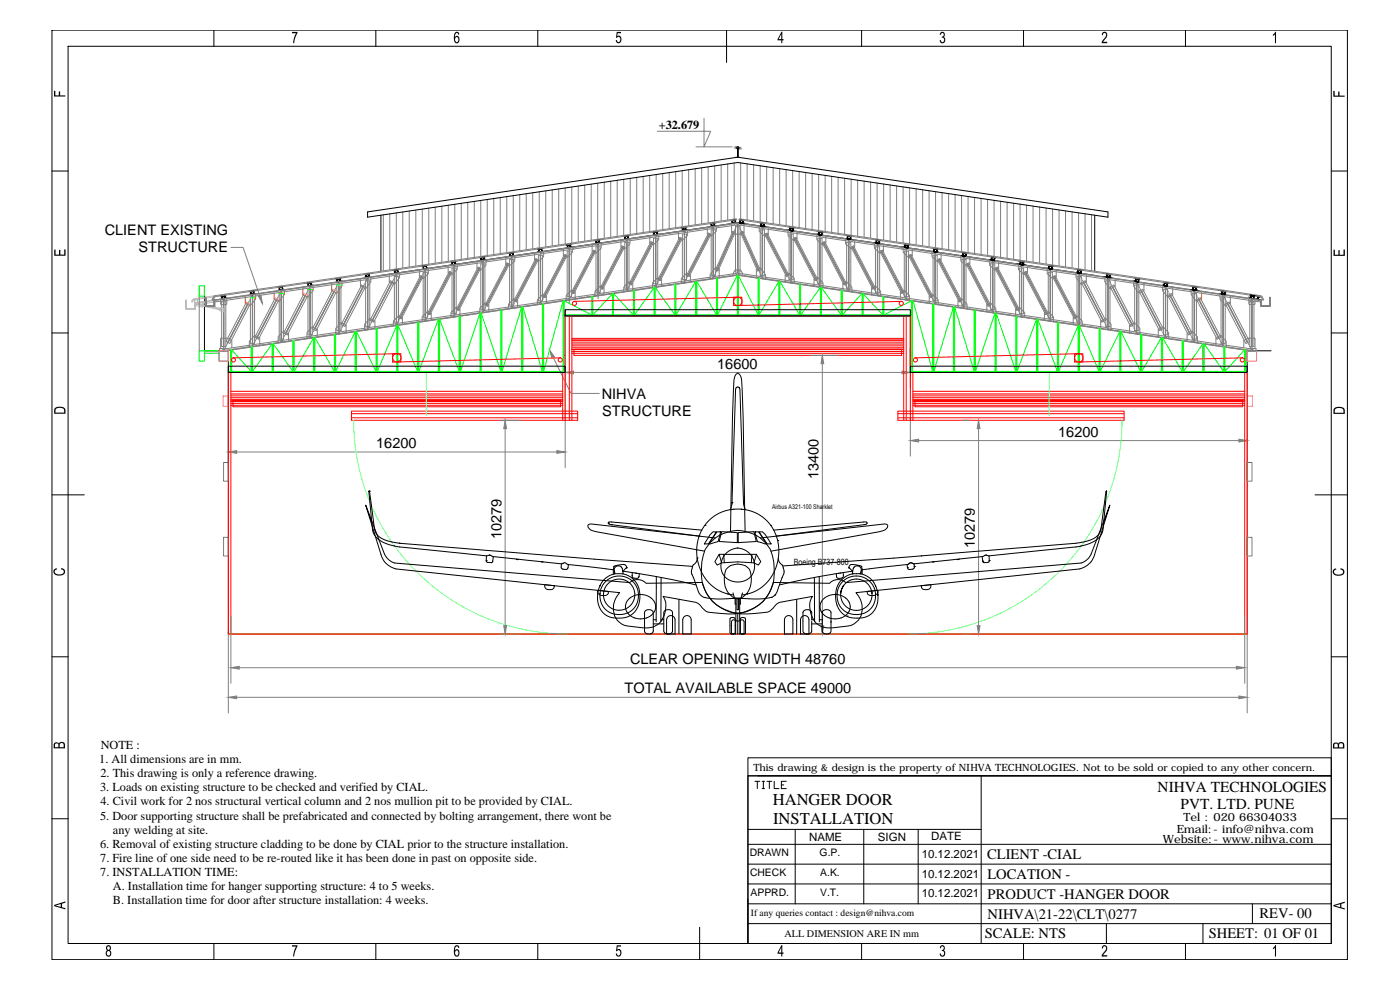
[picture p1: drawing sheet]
<svg xmlns="http://www.w3.org/2000/svg" width="841mm" height="594mm" viewBox="0 0 841 594" stroke-linecap="round" stroke-linejoin="round" font-family="sans-serif">
<defs><g id="words">
<g font-size="9.9">
<text x="464" y="483">HANGER DOOR</text>
<text x="464" y="495">INSTALLATION</text>
</g>
<g font-size="9.2">
<text x="695" y="476">NIHVA TECHNOLOGIES</text>
<text x="709" y="486">PVT. LTD. PUNE</text>
</g>
<g font-size="8.8">
<text x="593" y="516">CLIENT -CIAL</text>
<text x="593" y="528">LOCATION -</text>
<text x="593" y="540">PRODUCT -HANGER DOOR</text>
<text x="593" y="552">NIHVA\21-22\CLT\0277</text>
<text x="757" y="552">REV- 00</text>
<text x="592" y="564">SCALE: NTS</text>
<text x="726" y="564">SHEET: 01 OF 01</text>
</g>
<g font-size="8.7">
<text x="63" y="141">CLIENT EXISTING</text>
<text x="83" y="152">STRUCTURE</text>
<text x="431" y="221">16600</text>
<text x="361" y="239">NIHVA</text>
<text x="362" y="250">STRUCTURE</text>
<text x="636" y="262">16200</text>
<text x="226" y="269">16200</text>
<text x="492" y="288" transform="rotate(-90 492 288)">13400</text>
<text x="301" y="324" transform="rotate(-90 301 324)">10279</text>
<text x="586" y="329" transform="rotate(-90 586 329)">10279</text>
<text x="378" y="399">CLEAR OPENING WIDTH 48760</text>
<text x="375" y="417">TOTAL AVAILABLE SPACE 49000</text>
</g>
<g font-size="7.4">
<text x="396" y="77">+32.679</text>
<text x="61" y="450">NOTE :</text>
<text x="60" y="458">1. All dimensions are in mm.</text>
<text x="60" y="467">2. This drawing is only a reference drawing.</text>
<text x="60" y="475">3. Loads on existing structure to be checked and verified by CIAL.</text>
<text x="60" y="484">4. Civil work for 2 nos structural vertical column and 2 nos mullion pit to be provided by CIAL.</text>
<text x="60" y="492">5. Door supporting structure shall be prefabricated and connected by bolting arrangement, there wont be</text>
<text x="68" y="501">any welding at site.</text>
<text x="60" y="509">6. Removal of existing structure cladding to be done by CIAL prior to the structure installation.</text>
<text x="60" y="518">7. Fire line of one side need to be re-routed like it has been done in past on opposite side.</text>
<text x="60" y="526">7. INSTALLATION TIME:</text>
<text x="68" y="534">A. Installation time for hanger supporting structure: 4 to 5 weeks.</text>
<text x="68" y="543">B. Installation time for door after structure installation: 4 weeks.</text>
</g>
<g font-size="6.9">
<text x="486" y="505">NAME</text>
<text x="527" y="505">SIGN</text>
<text x="559" y="505">DATE</text>
<text x="554" y="515">10.12.2021</text>
<text x="554" y="527">10.12.2021</text>
<text x="554" y="539">10.12.2021</text>
</g>
<g font-size="6.8">
<text x="711" y="493">Tel : 020 66304033</text>
<text x="707" y="500">Email:- info@nihva.com</text>
<text x="699" y="507">Website:- www.nihva.com</text>
</g>
<g font-size="6.2">
<text x="450" y="514">DRAWN</text>
<text x="492" y="514">G.P.</text>
<text x="451" y="526">CHECK</text>
<text x="493" y="526">A.K.</text>
<text x="451" y="538">APPRD.</text>
<text x="493" y="538">V.T.</text>
</g>
<text font-size="6.1" x="471" y="563">ALL DIMENSION ARE IN mm</text>
<text font-size="6" x="453" y="463">This drawing &amp; design is the property of NIHVA TECHNOLOGIES. Not to be sold or copied to any other concern.</text>
<text font-size="5.7" x="451" y="550">If any queries contact : design@nihva.com</text>
<text font-size="5.2" x="477" y="339">Boeing B737-800</text>
<text font-size="3.9" x="464" y="306">Airbus A321-100 Sharklet</text>
</g></defs>
<!-- layer: 0 -->
<g fill="none" stroke="#000" stroke-width=".6">
<path d="M31 18h778v558h-778zM128 18v10M226 18v10M323 18v10M436 18v20M518 18v10M615 18v10M712 18v10M41 28h759v539h-759zM31 103h10M800 103h9M393 140l1-1 1 2h-2z"/>
<path d="M394 139h-1M394 139h-1v2h1M394 139l1 2h-1M394 139h.1M410 137h2v1l-2 1zM410 137v1h1M410 137h.1M411 137h-1M411 137h.1M411 137h1v1h-1M411 138h.1M428 134v2"/>
<path d="M428 134h-1M428 134h.1M428 134h-1v2h1M428 134h1v2h-1M428 136h.1M429 136h-1M429 134h-1M429 134h.1M429 134v2h-1M440 133v1M440 134h1M441 132l-1 1"/>
<path d="M441 132h-1v2h1M441 132h1v2h-1M441 132h.1M441 134h.1M441 132l1 2h-1M445 132h1M445 132v2M445 134h.1M446 132h.1M446 132h1l-1 2h-1M446 132h-1v2M446 132l1 1"/>
<path d="M447 133l-1 1h-1M457 134v2h1M458 136h.1M458 134h-1M458 134h1v2h-1M458 134h-1v2h1M458 134h.1M475 137h2l-1 2-2-1zM475 137v1M475 137h1M475 137h.1M475 138h.1"/>
<path d="M476 137h.1M476 137v1h-1M493 139h-1v2h1M493 139h.1M493 139h1v2h-1M493 139l1 1M494 140l-1 1M255 160h-1M255 160h1v1M255 160h-1v2l1-1M255 160l1-1v2h-1M255 160h.1"/>
<path d="M272 158v1M272 159h1M272 157v1M272 157v2h1M272 157h1l1 2h-1M273 157l1 1-1 1M273 159h.1M290 155h-1v1M290 155h.1M290 155h-1v2l1-1M290 155l1-1v2h-1M290 155h1v1"/>
<path d="M290 156h-1M290 156h.1M291 156h-1M291 156h.1M307 152h-1v2h1M307 152h.1M307 152h1v2h-1M307 152h1v1l-1 1M307 154h.1M324 150v1h1M324 150h.1M324 149h1"/>
<path d="M324 149l-1 1 1 1h1M324 149h1l1 2h-1M324 149h.1M325 151h.1M325 149v2M341 147h2v2h-2zM342 147h-1v1l1 1M342 147h1v1l-1 1M342 149h.1M358 145v1M358 146h1M359 144l-1 1"/>
<path d="M359 144h.1M359 144h-1v2h1M359 144h1v2h-1M359 144h1v2M359 146h.1M360 146h-1M375 142l1 1M376 144h1M376 142h.1M376 142h-1l1 2h1M376 142h1v1v1M376 142h1v1"/>
<path d="M377 143v1M394 141h.1M493 141h.1M509 143h.1M509 143l1 1M509 142v1M510 142h-1M510 142h1v2h-1M510 142h-1v1l1 1M510 142h.1M510 142h1v1M511 144h-1"/>
<path d="M527 146h.1M527 144v1v1M527 144h.1M527 144h1v2h-1M527 144l-1 2h1M528 144v1v1h-1M528 144h.1M544 147h2l-1 2h-1zM544 147v1l1 1M544 147h1M544 147h.1M545 149h.1"/>
<path d="M545 147h.1M545 147h1l-1 1v1M562 151h.1M562 150l-1-1v2h1M562 149h.1M562 149l1 1v1h-1M562 149h-1v2h1M578 152v1l1 1M579 154h.1M579 152h.1M579 152h1v2h-1M579 152h-1v2h1"/>
<path d="M596 156h.1M596 156h1M597 156h-1M597 155h-1v1M597 155h1l-1 2-1-1M597 155l-1-1-1 2h1M597 155v1M597 155h.1M597 156h.1M613 157v2h1M613 157h1M613 157h.1"/>
<path d="M614 159h.1M614 157h1v2h-1M614 157h-1v2h1M614 157h1v2M615 159h-1M631 160h-1v1h1M631 160h.1M631 160h1v2l-1-1M631 160l-1-1v2h1M631 160h1M632 160h.1M123 172v39h14"/>
<path d="M133 178l1 1M134 179h.1M134 178h-1M134 178h.1M134 178h-1v2l1-1M134 178l1-1v2h-1M134 178h1v1M135 179h-1M135 179h.1M151 175v2h1M151 175h.1M151 175h-1l1 2h1"/>
<path d="M151 175h1l1 2h-1M151 175h1v2M152 177h.1M168 173v1h1M169 173h-1M169 172h.1M169 172l-1 1v1h1M169 172h1v2h-1M169 172l1 1v1h-1M169 174h.1M186 170h-1v1l1 1M186 170h-1v2h1"/>
<path d="M186 170h1v2h-1M186 170h1v1l-1 1M186 172h.1M203 169h1M203 167h1v2M203 167v1v1M203 167h-1l1 2h1M204 169h.1M220 165v1M220 167h1M220 165h.1M221 165h.1"/>
<path d="M221 165h-1v2h1M221 165l1 1-1 1M221 167h.1M221 166v1M221 165l1 1h-1M237 163v1h1M238 162l-1 1M238 162h.1M238 162h-1v2h1M238 162h1v2h-1M238 162h1v2M238 164h.1"/>
<path d="M239 164h-1M254 160l1 1M255 161h.1M256 161h-1M631 161h.1M632 160v1h-1M648 162h1M648 162v2M648 164h.1M649 162h1l-1 2h-1M649 162h-1l-1 2h1M649 162v1v1h-1"/>
<path d="M649 162h.1M666 165h-1v1l1 1M666 165h.1M666 165h1v2h-1M666 165h1l-1 1M666 167h.1M682 167v2h1M682 167h1M682 167h.1M683 169h1M683 169h.1M683 167h1v2h-1"/>
<path d="M683 167h-1v2h1M683 167l1 1v1M683 167h.1M700 172h.1M701 170h-1l-1 1 1 1M701 170v2h-1M701 170h-1l-1 2h1M701 170h.1M717 173v1h1M718 174h.1M718 172l-1 1M718 172l1 1-1 1"/>
<path d="M718 172h-1v2h1M718 172h.1M718 173h1l-1 1M735 175h-1v1l1 1M735 175h.1M735 175h1v2h-1M735 175h-1v2h1M735 175h1v2M736 177h-1M751 179h.1M751 179h1M752 178h.1"/>
<path d="M752 178l-1 1M752 178h1v2l-1-1M752 178l-1-1v2h1M752 178h1v1M753 179h-1M756 180h.1M756 178l-1 2M756 178h1h-1l-1 2h1M31 200h10M749 211h15M800 200h9M31 297h20"/>
<path d="M790 297h19M31 395h10M800 395h9M449 455h351v11h-351zM449 466h351v101h-351zM449 466v101M453 469h3M455 469v5M455 466h345M458 469h1M458 474h1M459 469v5"/>
<path d="M461 469h3M462 469v5M465 469v5h3M469 471h2M472 469h-3v5h3M589 466v101M31 492h10M449 498h140M478 498v45M519 498v45M552 498v45M800 492h9"/>
<path d="M449 519h351M449 507h351M449 531h351M420 557v19M449 543h351M449 555h351M665 555v12M723 555v12M752 543v12M128 567v9M226 567v9M323 567v9"/>
<path d="M476 567h324M518 567v9M615 567v9M712 567v9"/>
</g>
<g fill="#000">
<path d="M175 19h4l-2 7h-1v-2l2-4h-3zM371 19h2v1h-2v2l1-1 1 2v2l-1 1h-1l-1-2h1v1h1l1-1-1-2-2 1zM565 19h2l1 1-1 2 1 1v1l-2 2h-1v-2v1h1l1-1v-1h-1v-1l1-1v-1h-1l-1 1zM663 19h1l1 1v2l-2 3h2v1h-3l2-5v-1l-1 1h-1zM766 19h1v7h-1v-5l-1 1zM32 55h1v2h2v-2h1v2h3v1h-7zM801 55h1v2h2v-2h1v2h3v1h-7zM33 150v3h2v-3h1v3h3v-3v4h-6zM801 150h1v3h2v-3h1v3h2v-3h1v4h-7zM33 342l1-1v1l-1 1 1 2h3l1-1v-1l-1-1v-1l2 1v2l-2 2h-3l-2-2zM801 342l2-1v1l-2 1 2 2h2l1-1 1-1-2-1v-1l2 1 1 2-2 2h-4l-1-2zM175 568h4l-2 7h-1v-2l2-4h-3z"/>
<path d="M371 568h2v1h-2v1h1l1 2v2l-1 1-1-1-1-1h1l1 1 1-1-1-2h-2zM565 568h2l1 1-1 2 1 1v1l-2 2-1-1v-1l1 1 1-1v-2h-1l1-1v-1l-1-1-1 2v-1zM662 568h2l1 1v2l-2 3h2v1h-3l2-5v-2l-1 1v1h-1zM766 568h1v7h-1v-6l-1 1z"/>
<path d="M273 20l2-1 1 2h-1l-1-1-1 1v1l2-1 1 2v2l-1 1h-1l-1-2zM274 22l-1 2 2 1v-2v-1z"/>
<path d="M469 19h1v4h1v1h-1v2h-1v-2h-2zM469 20l-1 3h1z"/>
<path d="M33 245l2-1 3 1 1 1v3h-6zM34 246l-1 2h6l-1-2v-1h-2z"/>
<path d="M801 245l3-1 3 1 1 1v3h-7zM802 246v2h5v-2l-1-1z"/>
<path d="M33 446h1l1 1 1-1h2l1 1v3h-7zM33 447v2h2v-2zM36 447v2h2v-2z"/>
<path d="M801 447l2-1 1 1 1-1h1l1 1 1 3h-7zM802 447v2h2l-1-2zM805 447l-1 2h3v-2z"/>
<path d="M33 544l6-3v1l-2 1v2l2 1-6-2zM33 544l4 1v-2z"/>
<path d="M801 544l7-2-2 1v2l2 1-7-2zM802 544l3 1v-2z"/>
<path d="M64 568h2l1 1-1 2 1 1v1l-1 2-2-1v-1v-1v-1v-1zM64 569a1 1 0 0 0 2 0 1 1 0 0 0-2 0zM65 571l-1 2 2 1v-2z"/>
<path d="M273 568h2l1 1h-1l-1-1-1 2v1l2-1 1 1v3l-1 1-2-1v-1zM274 571l-1 2 2 1v-2v-1z"/>
<path d="M469 568h1v4h1v1h-1v2h-1v-2h-2zM469 569l-1 3h1z"/>
</g>
<!-- layer: ELEVATION -->
<path d="M443 88a.6 .6 0 0 1 1 0 .7 .7 0 0 1-1 1v5zM221 127l222-33 223 33v3l-223-32-222 32zM229 129v34M658 129v34M229 165l214-31 215 31M137 211v170M749 211v170M138 381h611" fill="none" stroke="#000" stroke-width=".6"/>
<!-- layer: 0 -->
<g fill="#767676" stroke="#767676" stroke-width=".6">
<path d="M443 89h1z"/>
<path d="M443 88h1zM443 88h1z"/>
<path d="M443 88l1 1zM443 88l1 1z"/>
<path d="M443 89h1zM443 89h1z"/>
<path d="M443 89h1zM443 89h1z"/>
<path d="M443 89v5zM443 89v5z"/>
</g>
<!-- layer: ELEVATION -->
<g fill="none" stroke="#808080" stroke-width=".6">
<path d="M423 71v17l4-9h-32M418 88h22M429 100v33M433 99v34M437 98v34M441 98v34M445 98v34M449 98v34M453 99v34M457 100v33M293 120v33M297 119v34"/>
<path d="M300 119v33M304 118v34M308 118v33M312 117v34M316 116v34M320 116v33M324 115v34M328 115v33M332 114v34M336 113v34M340 113v34M343 112v34"/>
<path d="M347 112v33M351 111v34M355 111v33M359 110v34M363 109v34M367 109v34M371 108v34M375 108v33M379 107v34M382 107v33M386 106v34M390 105v34"/>
<path d="M394 105v34M398 104v34M402 104v33M406 103v34M410 103v33M414 102v34M418 101v34M422 101v33M425 100v34M461 100v34M464 101v33M468 101v34"/>
<path d="M472 102v34M476 102v34M480 103v34M484 104v33M488 104v34M492 105v33M496 105v34M500 106v34M503 106v34M507 107v34M511 108v33M515 108v34"/>
<path d="M519 109v33M523 109v34M527 110v34M531 111v33M535 111v34M539 112v33M543 112v34M546 113v34M550 113v34M554 114v34M558 115v33M562 115v34"/>
<path d="M566 116v33M570 116v34M574 117v34M578 117v34M582 118v34M585 119v33M589 119v34M593 120v33M230 129v34M234 128v34M238 128v34M242 127v34"/>
<path d="M246 127v33M250 126v34M254 126v33M258 125v34M261 124v34M265 124v34M269 123v34M273 123v33M277 122v34M281 122v33M285 121v34M289 120v34"/>
<path d="M597 120v34M601 121v34M605 121v34M609 122v34M613 123v33M617 123v34M621 124v33M625 124v34M628 125v34M632 126v33M636 126v34M640 127v33"/>
<path d="M644 127v34M648 128v33M652 128v34M656 129v34M120 172v39"/>
</g>
<path d="M132 211h5v6h-5zM749 211h6v6h-6zM134 238h3v6h-3zM749 238h3v6h-3z" fill="none" stroke="#f0f" stroke-width=".6"/>
<path d="M120 172h3v6h-3zM120 211h3v6h-3zM123 211h9M123 212h9M132 211h5v6h-5z" fill="none" stroke="#0f0" stroke-width=".6"/>
<!-- layer: 0 -->
<g fill="none" stroke="#808080" stroke-width=".6">
<path d="M404 140h.1M408 139l-3 1M408 139v1M408 140v3v1M409 139h-1M411 139h.1M411 139v31l1-2M412 139h-1M412 139h-3M413 139v2l-1 1M413 138v1M413 139h.1"/>
<path d="M416 138l-2 1M418 138h-1M421 137l-3 1M422 137h-1M425 136v1M425 137v4h1M425 137h-2M426 137h.1M427 138h3v27h-3zM428 136h.1M428 136l1 1M428 136h1"/>
<path d="M428 136v31l1-1M429 138v27M429 137h.1M429 136h.1M429 140h.1M430 136l-3 1M430 136v3v1M430 136h.1M431 136h-1M434 135l-3 1M435 135h.1M439 135h-3"/>
<path d="M439 136v4h1M440 135h-1M440 139l2 1-11 23-1-1zM441 139l-11 23M441 139l-10 24M442 136h3v27h-3zM442 137l-1 3M442 136v1M443 134h.1M443 135h.1M443 134v31M443 134l3 1"/>
<path d="M443 134l1 1M443 134v1M443 134l-314 46M443 136v27M444 134h-1M444 134h.1M444 136v1M445 137l1 3M445 140l1-1 11 23-2 1zM445 139l11 24M446 139l10 23M447 135h.1"/>
<path d="M447 135v5h-1M447 134v1M448 135h3M451 135h1M452 135l3 1M456 136h.1M456 136v3l1 1M457 136l2 1M457 138h2v27h-2zM457 140h1M457 136h1M458 136h.1"/>
<path d="M458 137h.1M458 138v27M458 136v31l-1-1M458 136v1M460 137h1M461 137h3M462 136v1M462 137v4h-1M464 137h1M466 137l2 1M469 138h.1M470 138l3 1"/>
<path d="M473 139h1M473 139v2l1 1M473 138v1M474 139h3M475 139h.1M475 139h1zM475 139v31l-2-4M476 139h.1M478 139h.1M479 139v1M479 140v3l-1 1M479 139l3 1"/>
<path d="M482 140h1M269 159v1M270 160h-3M271 160h-1M272 159h.1M272 159h1M273 160h.1M273 159v31l1-2M273 159h.1M274 159h-3M275 159v3l-1 1M275 159h.1"/>
<path d="M279 158l-3 1M280 158h-1M283 158h-3M284 158h.1M287 157h.1M287 158v3v1M287 157l-2 1M289 157h-1M289 158h2v28h-2zM290 157h.1M290 157v31l1-2M290 158v28"/>
<path d="M290 156v1M291 156l-1 1M292 156l-3 1M292 157v2l-1 1M292 156v1M293 156h-1M296 156h-2M297 156h.1M301 155l-3 1M302 155h-1M304 154v1M304 155v4h1"/>
<path d="M305 158l1 1-13 25-2-1zM305 159h1M305 158l-13 25 13-25-1 2M305 155h-3M305 158l-13 26M306 156h3v27h-3zM306 154h.1M307 159h.1M307 154h.1M307 156v27M307 154v31M307 154v1"/>
<path d="M307 154l1 1M308 158l-1 1M308 154h-1M308 154h.1M308 158h.1M309 154v3l-1 1M309 154h.1M310 154h-3M311 154h-1M314 153l-3 1M315 153h.1M319 153h-3"/>
<path d="M320 152h-1M321 159l-1 3M321 152h.1M321 153v3h1M321 158v1M322 155l1 1-13 25h-1zM322 157h2M322 156l-13 25M323 156l-13 25 13-25-1 2M323 152h-3M323 153h3v28h-3zM324 152h.1"/>
<path d="M324 151l1 1M324 156v1M325 152h.1M325 153v28M325 156h-1M325 151h.1M326 155l-1 1M327 152v2l-1 1M327 151h.1M327 151l-2 1v30M329 151h-1M332 151h-3"/>
<path d="M333 150h-1M336 150h-2M337 160h-1M337 150h.1M338 157l-1 2M338 149v1M338 150v3l1 1M339 156h-1M339 155l1-2-13 25M339 153l2 1-13 25-2-1zM340 154h1M340 153l-13 25"/>
<path d="M341 151h2v27h-2zM341 149l-3 1M342 149h-1M342 154h-1M342 149h.1M342 151v27M342 149v29M342 153v1M343 149h-1M343 153h-1M344 149v3h-1M344 148v1"/>
<path d="M345 149v1M345 149h-3M346 148v1M350 148h-3M351 148h-1M353 158l-1 3M354 157v1M354 147l-3 1M355 147h.1M355 154l-1 3M356 147h.1M356 147v4h1"/>
<path d="M356 153v1M356 150l2 1-13 25-2-1zM357 152h1M357 151l-13 25 13-25-1 2M357 151l-13 25M358 148h3v28h-3zM359 147h.1M359 147h-3M359 146v1M359 151l-1 1M359 147v-1v1M359 148v28"/>
<path d="M359 151h.1M360 146l-1 1M360 146l-1 1v29M360 150h.1M361 147v2l-1 1M361 146h.1M363 146h-3M364 146h.1M367 145l-2 1M369 159l-2 3M369 145h-1M369 158v1"/>
<path d="M371 155l-2 3M371 154v1M372 145h-3M373 151l-2 3M373 144v1M373 145v3l1 1M373 150v1M373 150l1-2-13 25M374 148h1l-13 26-1-1zM374 149h2M374 148l-13 25M375 148l-14 25"/>
<path d="M375 146h3v27h-3zM376 144h1M376 149h.1M376 144h-2M376 146v27M377 144v31l2-4M377 144h.1M377 148h-1M377 148h.1M378 144h-1M378 144v3M378 143v1"/>
<path d="M381 143l-3 1M382 143h-1M384 160h.1M385 143h-3M386 156l-1 3M386 143h.1M387 155h.1M389 151l-2 3M389 150h.1M390 142h-3M390 149l2-3-13 25M390 142h.1"/>
<path d="M390 142v4h1M391 142h-1M391 145l1 1-13 25-1-1zM391 146l2 1M392 145l-13 26M392 146l-13 25M393 143h2v28h-2zM393 141h.1M393 146h.1M394 141v1M394 141v31M394 142h.1"/>
<path d="M394 143v28M394 146h.1M394 141l-3 1M394 141h.1M395 145h-1M395 141h.1M396 142v2l-1 1M399 141h-3M400 141h-1M401 158l-1 3M402 157l-1 1M403 140h-3"/>
<path d="M403 154l-1 3M404 153l-1 1M405 150l-1 3M406 149l-1 1M407 146l-1 3M408 145v1M408 143h2l-13 26-2-1zM409 144h1M409 143l-13 25M409 143l-13 25 13-25-1 2M410 141h2v27h-2zM411 144h-1"/>
<path d="M411 141v27M411 143h.1M412 142v1M416 160l-1 2M417 159h.1M418 156l-1 2M419 155h.1M420 152l-1 2M421 151h.1M423 148l-2 2M423 147h.1M425 144l-2 2"/>
<path d="M425 143h.1M425 142l1-2-13 26M426 140l1 1-13 25-1-1zM426 141l1 1M426 140l-13 26M428 141h.1M429 140l-1 1M433 158l-1 2M433 157h.1M435 153l-2 3M435 152v1M436 149l-1 3"/>
<path d="M437 148v1M438 145l-1 3M439 144v1M440 141l-1 3M440 140h1M441 140l-1 1M441 140h4M446 140h.1M446 140v1M446 141l1 3M448 144v1M448 145l1 3"/>
<path d="M450 148v1M450 149l1 3M451 152l1 1M452 153l1 3M453 157h.1M454 158l1 2M458 140v1M458 141h1M459 141l2-1 13 25-2 1zM460 140l13 26M460 140l13 26-13-26 2 4M460 141l-1 1"/>
<path d="M462 145h1M463 146l2 3M465 150h.1M466 151l1 3M468 155h.1M468 156l2 3M470 160h.1M474 141h3v27h-3zM474 142l1 1M475 143h.1M475 141v27M476 144h.1"/>
<path d="M477 143h1l13 25-1 1zM478 144h-2M479 147l-2-4 13 25-13-25 14 25M480 147v1M482 152l1 1M483 140h3M485 157v1M485 159l2 3M487 141h.1M488 141h3M491 142v2l1 1M491 141h1"/>
<path d="M491 143h3v28h-3zM492 141h.1M492 145h.1M492 141l3 1M492 146h1M492 142h1M492 142h.1M492 143v28M493 142l-1-1v1M493 142h.1M493 141v31M493 146h.1"/>
<path d="M494 146l1-1 13 25-1 1zM495 146l13 25-13-25 2 3M495 146l-1 1M496 142h.1M496 142v4h-1M497 142h3M497 150h.1M498 151l1 3M500 155h.1M500 143h1M500 156l2 3M501 143h3"/>
<path d="M502 160h.1M505 143h.1M506 143l2 1M508 144v3h1M508 143v1M509 146h2v27h-2zM509 144h.1M509 148h.1M509 144h1M510 144h.1M510 148h.1M510 144v31"/>
<path d="M510 146v27M510 144h3M510 149h1M511 148h2l13 25-2 1zM512 148l13 25-13-25 2 4M512 148l13 25M512 149h-1M513 144l1 1M513 145v3v1M514 152l1 1M514 145h3M515 154l2 3"/>
<path d="M517 157v1M517 159l2 3M518 145h.1M519 145l3 1M522 146h1M523 146h3M525 147v2l1 1M525 146h.1M526 148h2v28h-2zM526 150h1M527 146h.1M527 146v1"/>
<path d="M527 151h.1M527 148v28M527 147h.1M527 147v30l-2-3M527 147v-1v1M528 151v1M528 147h-1M528 147h3M529 151l1-1 13 25-1 1zM529 151l13 25M529 151l13 25-13-25 2 3M530 152h-2"/>
<path d="M531 147h.1M531 147v4h-1M531 147h1M532 155v1M532 147l3 1M534 160v1M536 148h.1M537 148h3M540 148l1 1M541 149h3M542 149v1M543 149v3"/>
<path d="M543 148v1M543 151h3v27h-3zM544 149h.1M544 153h.1M544 149h1M544 153l1 1M544 149v31l-1-4M545 149h.1M545 151v27M545 154h.1M546 149l2 1M546 154l1-1 13 25-1 1z"/>
<path d="M546 153l14 25-13-25 2 4M547 153l13 25M547 154h-2M548 149v1M548 150v3l-1 1M549 158h.1M549 150h1M550 159l1 3M550 150h3M553 150h1M555 151h2M558 151h.1"/>
<path d="M559 151l3 1v30M560 152v2l1 1M560 151h.1M561 153h2v28h-2zM561 155v1M561 151h.1M561 151l1 1M562 156h.1M562 153v28M562 152h.1M562 151l1 1zM562 156l1 1"/>
<path d="M562 152h1M563 156l2-1 13 26h-2zM563 152h3M564 156l13 25M564 157h-1M565 152h.1M565 153v3h-1M566 159l-2-3 13 25M567 152h.1M568 153h3M571 153h1M572 153l3 1"/>
<path d="M576 154h.1M577 154h3M577 154v3l1 1M577 154h.1M578 156h2v27h-2zM578 158h1M578 154h1M579 154h.1M579 158v1M579 154v1M579 154v31l-2-4M579 156v27"/>
<path d="M579 159h1M580 154h1M580 159l2-1 13 25-1 1zM581 158l13 26M581 155h3M581 158l13 25M582 159h-2M583 154v1M583 155v4h-1M585 155h.1M586 155l2 1M589 156h1"/>
<path d="M590 156h3M593 156h1M595 157v2v1M595 156v1M595 156l2 1M595 158h3v28h-3zM596 156v1M596 157h.1M596 158v28M596 157v31l-2-4M597 157h-1M597 157h.1"/>
<path d="M598 157h.1M599 157l3 1M600 157h.1M600 158v3l-1 1M602 158h1M603 158h3M607 158h.1M608 158l3 1M611 159h1M612 159v3l1 1M612 159h.1M612 159h3"/>
<path d="M613 159h1M614 159h.1M614 160h-1M614 160h.1M614 159v31l-2-4M616 160h.1M617 160h3M617 159v1M124 179v5h5v-4v4h-5zM128 178h1l313-47v1l-313 46-1 2h-1l1-2M133 180h.1M133 180h-1"/>
<path d="M134 180h.1M134 180v31M135 180h-1M136 179l-3 1M136 180v3h-1M136 179v1M137 179h.1M141 179h-3M142 179h-1M145 178l-3 1M146 178h.1M147 177v1"/>
<path d="M147 178v1M149 177l-2 1M150 180h.1M150 179v27h3v-27M151 177h-1M151 179l1-2v31l1-2M152 179v27M154 177h.1M154 177v1M154 177h-3M155 177h.1M158 176l-2 1"/>
<path d="M160 176h-1M163 176h-3M164 175h-1M165 175h.1M165 176h.1M165 180h1M165 179l-12 24 2 1 13-24M166 180l-12 23M167 178l-1 3M167 175h-2M168 177l-1 1M168 176v28h2v-28"/>
<path d="M168 175h.1M169 180h-1M169 176v28M169 175l-1 2M169 175v30M169 179v1M170 179h-1M170 178h.1M171 174h.1M171 175h.1M172 174l-3 1M173 174h-1"/>
<path d="M176 174h-3M177 173h.1M181 173h-3M182 173h-1M182 172v1M182 173v1M182 177h1M182 180l-1 2M183 176l-13 24 3 1 12-24M183 179h.1M183 178h1M184 177l-13 24"/>
<path d="M184 177l-12 24M184 178h.1M185 176l-2 2M185 174v27h3v-27M185 175h.1M185 172l-3 1M185 178h.1M186 177v1M186 172h.1M186 172l-1 2M186 172v31M186 174v27"/>
<path d="M186 177h.1M187 176h.1M188 175l-1 1M188 171v1M188 172v1M190 172h-3M191 171l-1 1M194 171h-3M195 171h.1M198 180h.1M198 170l-2 1M199 170h.1"/>
<path d="M199 171h.1M200 175h.1M200 170h-1M200 177l-2 2M200 174l-12 23 2 2 12-24M200 176h.1M200 175h1M201 175l1 1M202 173l-1 2M202 172h.1M202 171v28h3v-28M203 171l1-1v30l1-2"/>
<path d="M203 175l-1 1M203 170h-3M203 175h.1M203 171v28M204 174l-1 1M204 169l-1 1M204 173v1M205 173h-1M205 169h.1M205 170h.1M207 169h-2M208 169h.1"/>
<path d="M212 168l-3 1M213 168h-1M215 178l-1 3M215 177v1M216 168h-3M217 167v1M217 168v4M217 174l-1 3M217 171l2 1-12 24-2-1zM218 173l-1 1M218 173h.1M218 172l-12 23"/>
<path d="M218 172l-12 24M219 170l-1 3M220 169l-1 1M220 169h2v27h-2zM220 169l1-2v31l1-2M220 173h-2M220 167h1M221 172l-1 1M221 167h-3M221 169v27M221 172h.1M221 167h.1"/>
<path d="M222 171h-1M222 167h-1M223 167a3 3 0 0 1-1 4M223 166v1M225 166l-3 1M226 166h.1M230 166h-3M230 180l-1 2M231 179h-1M231 166h-1M232 176l-1 2M233 175h.1"/>
<path d="M234 165h.1M234 165v4l1 1M234 165h-3M234 172l-1 2M235 169l2 1-12 23-3-1zM235 171h.1M235 170h.1M235 165h.1M236 169l-13 24M236 170l-13 23M236 168l-1 2M237 166h2v27h-2z"/>
<path d="M237 167h.1M237 166l1-2v31M237 170v1l-1-1M238 164v1M238 170h.1M238 166v27M238 165h.1M238 169h.1M238 164l-2 1M239 164l-1 1M239 164h.1M239 168v1"/>
<path d="M240 164h-1M240 165a3 3 0 0 1-1 3M240 164h.1M243 164h-3M244 164h-1M247 163h-2M247 177l-1 3M248 176v1M248 163h.1M250 173l-2 3M250 172v1M252 169l-2 3"/>
<path d="M252 162l-3 1M252 162v1M252 163v3l1 1M252 168v1M253 166h1l-13 26-1-1zM253 162h-1M253 167h1M254 165l-2 3M254 164v1M254 164h3v27h-3zM254 164l1-2v31M255 162h.1"/>
<path d="M255 167h.1M255 162h1M256 162h.1M256 162h-1M256 164v27M256 166h-1M256 162h-2M256 165v1M257 162v2v1M257 161v1M261 161h-3M262 161h-1"/>
<path d="M263 179l-2 2M263 178h.1M265 175l-2 2M265 160l-3 1M265 174h.1M266 160h.1M267 171l-1 2M267 170h.1M269 167l-1 2M269 160v4h1M269 166h.1M270 165l1-2-13 26"/>
<path d="M270 163l1 1-13 25-1-1zM270 164l2 1M271 163l-13 26M272 161h2v27h-2zM272 164h.1M273 161v27M273 163v1M274 163h-1M278 179v1M280 176l-1 3M281 175l-1 1M282 172l-1 3"/>
<path d="M283 171l-1 1M284 168l-1 3M285 167l-1 1M286 164l-1 3M287 163l-1 1M287 160l2 1-13 25h-2zM288 162h1M288 161l-13 25M288 161l-13 25 13-25-1 2M290 161l-1 1M290 161h.1M291 160v1"/>
<path d="M295 178l-1 2M296 177h-1M297 174l-1 2M298 173h.1M299 170l-1 2M300 169h.1M301 166l-1 2M302 165h.1M304 162l-2 2M304 161h.1M308 180l-1 1M308 180h2"/>
<path d="M310 180h.1M310 179l-1 3M311 178v1M313 175l-2 3M313 174v1M315 171l-2 3M315 170v1M317 167l-2 3M317 166v1M319 163l-2 3M319 162v1M326 177l-3 3v3"/>
<path d="M326 177h1M326 180h.1M327 177h.1M327 178h1v4M328 177l-2 2M328 176h.1M330 173l-1 2M330 172h.1M332 169l-1 2M332 168h.1M334 165l-1 2M334 164h.1"/>
<path d="M336 161l-1 2M341 180h-2M342 180h.1M342 180h-1M342 179h.1M342 180v2M343 178l-1 2M344 177h-1M344 175h-1a6 6 0 0 0-3 6M344 175h2v5M345 174l-1 3M346 173l-1 1"/>
<path d="M346 179l-3 1M347 179h-1M347 170l-1 2M348 169l-1 1M349 166l-1 3M350 165l-1 1M350 179h-3M351 162l-1 3M351 179h.1M352 161v1M355 178h-3M356 178h-1"/>
<path d="M359 178h.1M358 174l-1 1v3M359 177h.1M359 177v1M359 177l-3 1M359 177l1 1M359 176v1M359 177v2M359 177h1M360 177h.1M360 172l-1 2M360 175l-1 2"/>
<path d="M360 172h1M361 174v1M362 172h.1M362 172l1 1v4M362 171l-1 3M363 170v1M364 177h-3M364 167l-1 3M365 177h-1M365 166v1M366 163l-1 3M367 162v1"/>
<path d="M368 176h-3M369 176h.1M373 175l-3 1M374 175h-1M375 172v3M376 175h.1M376 171v1M376 174l1 1M377 175h.1M377 175h-1M377 174v1M377 175h-3"/>
<path d="M378 170l-2 1M378 169l1 1M378 175h.1M379 170h.1M380 170v5M381 166l-2 3M381 174h-2M382 165h-1M382 174h.1M384 161l-2 3M386 173l-3 1M387 173h-1"/>
<path d="M390 173h-3M391 173h.1M394 168a3 3 0 0 0-2 5M394 172l-1 1M394 172h.1M395 172l-3 1M395 167l-1 1M395 170l-1 2M395 167h1M395 169v1M396 172h-1M396 167l1 1v4"/>
<path d="M397 166l-1 3M397 165v1M399 162l-1 3M399 171l-3 1M400 161l-1 1M400 171h.1M404 171h-3M405 171h-1M408 170l-3 1M409 170h.1M410 167h-1v3M410 167h.1"/>
<path d="M411 170h.1M411 166h-1M411 169h.1M411 169l1 1M412 165l-1 1M412 165l1-1 1 1M413 169l-3 1M413 167h-1M414 169h-1M414 165h1v5M414 164l-1 2M415 163h-1"/>
<path d="M417 169h-3M418 169h.1M421 168l-2 1M423 168h-1M426 167l-3 1M426 167v1M427 167h-1M428 167h.1M428 164l-1 1v2M429 167h-1M429 167h.1M429 162l-1 1"/>
<path d="M429 161v1M430 161h1M430 165h-1M430 167h-2M431 161h.1M431 162l-1 2M431 167h.1M432 162v5M435 166l-3 1M436 166h-1M439 166h-3M440 165h.1"/>
<path d="M440 165l2-3h3l1 2v2M440 165v1M441 165h5M443 165h.1M443 165h1M443 165l307 46M443 165l-306 46M444 165h.1M447 166h1M449 166h3M453 166h.1M454 167h4"/>
<path d="M455 162h-1v5M455 161h.1M456 162l1 2M456 161h-1M456 161h1v1M457 165h.1M457 167h1M458 162l1 1M458 167h.1M458 167h1M459 167h-1M459 164l1 1v2"/>
<path d="M460 167l3 1M460 167v1M464 168h1M465 168l4 1M469 169h1M471 161l1 3M471 169l3 1M472 165v5M473 165h-1M473 165h.1M473 165l1-1 1 1M475 170h.1"/>
<path d="M475 165l1 1M475 169v1M475 170h1M475 169h.1M475 170h1h-1M476 170h.1M476 167h1v3M476 170h4M481 170v1M482 171h3M486 171h1M487 162l1 1"/>
<path d="M487 171l4 1M488 164l2 3M490 167v1M490 167l-1 1v4M491 169l2 3M491 167h-1M492 167h.1M492 172h.1M492 167l1 1M493 172h-1M493 172h.1M493 172l3 1"/>
<path d="M493 169a3 3 0 0 1 1 4M493 172v1M497 173h1M499 173l3 1M503 174h.1M504 174h4M505 165h.1M507 170h-1v5M507 170h1M508 171l2 4M508 175h1M509 169l-2 1"/>
<path d="M509 170l2 1M510 175h3M510 175h-1M510 174v1M510 175h.1M511 171v1M511 172h1v3M514 175h1M515 176h4M519 162l1 1M519 176h1M520 164l2 3"/>
<path d="M521 176l3 1M522 167v1M523 169l1 3M525 172v1M525 177h1M526 172l-2 1v4M526 172h.1M526 172l2 2M527 177h.1M526 177l4 1M527 177v1M527 177l1 1"/>
<path d="M528 178h.1M528 174l1 1v3M531 178h.1M532 178l3 1M536 179h1M537 165v1M537 166l2 3M538 179h3M539 170l1 1M540 171l2 3M541 175v4M542 179v1"/>
<path d="M542 175v1M542 175h.1M542 175l1-1 1 1M543 180h4M544 180h.1M544 175l1 1M544 180h1M545 180h-1M545 180h.1M545 176a3 3 0 0 1 1 5M551 163h1M552 164l2 3"/>
<path d="M554 167v1M557 172v1M559 178h-1v4M560 179l2 3M561 177h-2v1M561 177l1 2M562 179h.1M563 179l1 1v3M566 160v1M567 161l1 3M569 165v1M569 166l2 3"/>
<path d="M571 170l1 1M572 171l2 3M574 175v1M575 176l1 3M577 180h-1M577 180h1M583 162l-2-4 13 25M583 163h1M586 168h.1M589 173h.1M589 174l2 3M591 178h1"/>
<path d="M592 179l1 3M596 160v1M596 161h1M597 161v1M598 161l1-1 13 26h-1zM598 161l13 25M599 161l13 25-14-25 2 4M599 162h-2M601 165v1M601 166l2 4M603 170l1 1M604 171l2 4"/>
<path d="M606 175v1M612 161h3v27h-3zM613 163h.1M613 163l1 1M614 161v27M614 164h.1M615 164l2-1 13 25-2 1zM616 164l-1 1M617 160v4h-1M618 167l-2-4 13 26-13-26 13 26M618 168h.1M619 169l1 3"/>
<path d="M620 160h1M621 173h.1M621 160l3 1M621 174l2 3M623 178h1M624 179l1 3M625 161h.1M626 161h2M629 162v2l1 1M629 161l1 1M630 164h2v27h-2zM630 162h.1"/>
<path d="M630 165l1 1M630 162h3M631 166h.1M631 164v27M631 162h.1M631 162v31M631 167h1M631 162h1M632 166h2l13 25-2 1zM633 166l13 25M633 167h-1M633 162h1"/>
<path d="M635 162v1M635 163v3l-1 1M635 162l2 1M635 170l-2-4 13 25M635 170l1 1M638 163h1M638 175v1M639 163h3M642 164h1M644 164h2M646 165a3 3 0 0 0 1 3M647 164h.1"/>
<path d="M647 166h2v27h-2zM648 164h.1M648 168v1M648 164v1M648 164l3 1M648 169h.1M648 165h.1M648 166v27M649 164l-1 1M649 170h.1M649 164h.1M649 170v1l2-1"/>
<path d="M650 170l2-1 12 23-2 1zM650 168l-2-4v31l-2-3M650 168l1 1M651 170l12 23M651 165h1M651 170h.1M652 165h3M653 165h.1M653 165v4l-1 1M653 173v1M654 175l1 3M655 178l1 1"/>
<path d="M656 166h.1M656 180l2 3M657 166h3M660 166h1M661 166l3 1M664 167a3 3 0 0 0 1 4M664 166v1M664 169h3v27h-3zM665 167h.1M665 171h.1M665 167h1M665 172h1"/>
<path d="M665 169v27M666 167h3M666 172v1M666 167h-1M666 173h1h1M667 172l2-1 12 24-2 1zM667 170l-1-3v31l-2-3M668 171h.1M668 172l12 23M669 173h-1M669 167l1 1M670 175l-2-3 12 24"/>
<path d="M670 167v1M670 168v4h-1M670 176h.1M670 168h3M671 177l1 3M674 168h.1M675 168l2 1M678 169h1M679 169h3M681 170v2l1 1M681 169h.1M682 171h2v28h-2z"/>
<path d="M682 173l1 1M682 169h.1M682 169l1 1M683 169v1M683 174v1M683 170v-1v1M683 170h.1M683 170l2 3M683 170v30l-2-3M683 171v28M683 175h1M683 169h.1"/>
<path d="M684 170h2M684 175v1l1-1M684 175l2-1 13 23-2 2zM685 173v1M685 175l13 23M686 175h.1M687 170h.1M687 178l-1-3 12 23M687 171v3l-1 1M687 178l1 1M688 170l3 1M688 180l2 3"/>
<path d="M691 171h1M692 171h3M696 171v1M697 172h3M698 172a3 3 0 0 0 1 4M698 171v1M699 174h2v27h-2zM700 172h.1M699 176h1M700 177h.1M700 174v27M700 172l2 3"/>
<path d="M700 172v31M700 172h1M701 172h-1M701 177v1M701 172h.1M701 178h2M701 172l3 1M702 177l2-1 12 24-2 1zM702 176v1M703 178h.1M704 172v1M704 173v4"/>
<path d="M705 173h.1M706 173h3M709 173h1M710 174h3M714 174h.1M715 174l2 1M716 175a3 3 0 0 0 1 3M716 174h.1M716 176h3v28h-3zM717 174h.1M717 179h.1M717 174v1"/>
<path d="M717 179l1 1M717 175h.1M717 175l2 3M717 175v30l-1-3M718 176v28M718 174l-1 1M718 180h.1M718 175h.1M718 174l1 1M719 175h3M719 179h1M720 180l12 23"/>
<path d="M722 180h-1M722 175h.1M722 176h.1M722 175h1M724 176h2M727 176h.1M728 176l3 1M731 177h1M733 177h2M733 177v3l1 1M733 177h.1M734 179h2v27h-2z"/>
<path d="M734 177h.1M734 177h1M735 179v27M735 177v31l-2-3M735 177l1 2M735 177h.1M736 177h.1M736 180h.1M737 177l3 1M739 177v1M739 178v4l-1 1M740 178h1"/>
<path d="M741 178l3 1M745 179h.1M746 179h3M749 179h1M750 180v3h2M750 179v1M750 179l3 1M751 179v1l7 1M751 179l7 1M752 180v31M754 180h.1M757 178l-313-47v1l313 46 2 2-2-2"/>
<path d="M763 179v5h-6v-3M763 179v5h-5v-4M129 180l314-46 315 46M129 180v1l314-46 314 46 1-1M129 181v3h-6v-5h1v5h5M132 180l-3 1M133 180v3h1M133 181h3v27h-3zM134 183h1M134 181v27M135 181v27M140 200h.1"/>
<path d="M142 197l-2 2M142 196h.1M144 193l-2 2M144 192h.1M146 189l-2 2M146 188h.1M148 182v1M148 185l-1 2M148 181l-12 24 2 1 12-23M148 184h.1M148 183h1M149 182l-12 24"/>
<path d="M149 183h1M150 181l-13 25M151 183l-1 1M151 182v1M152 182h.1M152 181v1M153 180v1M157 198l-1 3M157 197v1M159 194l-1 3M159 193v1M161 190l-1 3"/>
<path d="M162 189l-1 1M163 186l-1 3M164 185l-1 1M165 182l-1 3M166 181l-1 1M166 180h.1M167 181h.1M168 180v1M170 200h-1M170 199l1 1M172 200h.1M172 200l-1 2"/>
<path d="M173 198l-1 1M174 195l-1 3M175 195h-1M176 192l-1 2M177 190l-1 1M178 188l-1 2M179 187h.1M180 184l-1 2M181 183h.1M185 199l-1 1v4M186 198v1M186 198h.1"/>
<path d="M187 197h.1M187 197h2M188 200h.1M189 198l12-23-12 23M189 197h.1M189 197l-1 2M190 197l1 1v5M190 196h.1M191 193l-1 2M192 192h.1M194 189l-2 2M194 188h.1"/>
<path d="M196 185l-2 2M196 184h.1M198 181l-2 2M203 196l-1 1v4M203 196h.1M204 200h.1M204 195h-1M204 194v1M205 194h1M205 197v1M206 195h1M207 194l-2 3"/>
<path d="M207 195h1v5M207 193v1M208 200h-3M209 190l-2 3M209 200h-1M209 189v1M211 186l-1 3M211 185v1M212 199h-2M213 182l-1 3M213 181v1M213 199h.1"/>
<path d="M217 198l-3 1M218 198h-1M220 194l-1 1v3M220 198h.1M220 193v1M221 197v1M221 198h-1M221 198h.1M221 198h-3M221 193h.1M222 192h-1M222 192h1"/>
<path d="M222 198h.1M222 195h.1M224 192h.1M224 192l-1 2M224 192l1 1v5M225 191h-1M226 197h-3M226 188l-1 2M227 187h-1M227 197h-1M228 184l-1 2M229 183h-1"/>
<path d="M230 196l-3 1M231 196h.1M235 196h-3M236 196h-1M238 195v1M238 192a3 3 0 0 0-2 4M238 195h.1M238 195h1M239 190l-1 1M239 195h.1M239 195l-3 1M239 193l-1 2"/>
<path d="M240 192l-1 1M240 195h.1M240 191l13-25-13 25M240 190h-1M240 190h1M241 191h1v4M241 189l-1 3M242 188v1M243 185l-1 3M243 194l-2 1M244 184v1M245 194h-1"/>
<path d="M245 181l-1 3M246 180v1M248 194h-3M249 194h-1M252 193l-2 1M254 193h-1M254 190v3M254 190h.1M255 192h.1M255 193h.1M256 192v1h-1M256 188l-2 1"/>
<path d="M256 193h.1M256 187v1M256 191l-1 2M257 187l1 1M257 192l-3 1M257 190h.1M258 188h.1M258 192h-1M258 188h1v5M259 187l-2 2M259 186h.1M261 183l-2 2"/>
<path d="M261 182h.1M261 192h-2M262 192h.1M266 191l-3 1M267 191h-1M270 191h-3M271 190h.1M272 187l-1 1v3M272 190h.1M273 190h.1M273 186l-1 1M273 190h-1"/>
<path d="M273 186h.1M274 187v1M275 190h-3M275 185h-1l-1 1M275 185h1M276 190h-1M276 185v1v4M276 184l-1 3M276 183v1M278 180l-1 3M279 189l-3 1M280 189h.1"/>
<path d="M284 189h-3M285 188h-1M288 188h-3M289 188h.1M290 188h.1M290 184a3 3 0 0 0-2 4M290 184h.1M290 187v1M290 187h.1M291 188h.1M291 182l-1 1M291 182h1"/>
<path d="M292 185h-1M292 182l2 1v4M292 187l-2 1M293 182l-1 2M294 187h-1M294 181h-1M297 187h-3M298 186l-1 1M301 186h-2M302 186h.1M306 185l-3 1M306 182l-1 1v3"/>
<path d="M306 185h1M307 184v1zM307 181l-1 1M307 185h1M307 185h.1M308 185h.1M308 183l-1 2M309 182v1M310 185h-3M310 180l1 1v4M311 184v1M315 184h-3"/>
<path d="M316 184h-1M319 183l-3 1M320 183h.1M324 183h-3M324 183h.1M324 182l1 1v-1M325 182l-1 1M326 181l-1 1M328 182l-3 1M329 182h.1M332 181l-2 1M334 181h-1"/>
<path d="M337 181h-3M338 180l-1 1M547 180h1M549 181h3M553 181h1M554 181l4 1M558 182h1M560 182l3 1M561 182v1M562 182l-1 1M562 182h.1M562 182v1"/>
<path d="M564 183h1M565 183l4 1M569 184h1M571 184h3M575 184l1 1M576 180l-1 1v4M576 185h4M577 180v1M578 180l1 1M579 181h.1M579 185h.1M579 181l1 1"/>
<path d="M580 185h.1M580 182l1 1v3M581 185h.1M582 185l3 1M586 186h1M588 186l3 1M592 187h.1M593 187l4 1M594 183h.1M596 188h.1M596 183l-1-1-2 1v4M596 183l1 1"/>
<path d="M596 187v1M596 187h.1M596 187l1 1M597 187v1M597 187h-1M597 188h.1M597 184l1 1v3M597 188h1M599 188h3M603 189h1M604 189h4M608 189h1"/>
<path d="M609 180v1M610 190h3M611 185l-1 1v4M611 185v1M611 185h.1M612 185l1 1M613 190h.1M614 186h.1M614 190h-1M614 190h.1M614 186l1 1M614 190h1"/>
<path d="M615 187l1 1v3M615 190l4 1M620 191h.1M621 191l3 1M625 192h1M626 183h.1M626 184l2 3M627 192l3 1M628 188h1M629 189l2 4M630 193h.1M630 188l-1-1-2 1v5"/>
<path d="M630 188h.1M631 188l1 1M631 192v1M631 192h.1M631 193h.1M632 193h-1M632 193h4M632 190h.1M632 190h1v3M636 193l1 1M638 194h3M641 180v1"/>
<path d="M641 182l2 3M642 194h.1M643 185v1M643 194l4 1M644 187l1 3M645 191v4M646 190v1M646 190h-1M646 190h1l2 1M647 195h1M648 195h.1M648 195h1h-1"/>
<path d="M649 196h3M649 192h.1M649 192l1 1v3M653 196h1M654 196l4 1M658 183v1M658 197h1M659 185l1 3M660 197h3M661 188v1M661 190l2 3M662 192l-1 1v5"/>
<path d="M663 192h-1M663 193l1 1M664 198h1M665 192h-2M665 192h.1M665 198h.1M665 193h1M665 198h4M666 198h-1M666 197v1M666 198h.1M666 193v1"/>
<path d="M667 194v1v3M670 198h.1M671 199h3M673 181h.1M675 199h1M675 186h1M677 199l3 1M678 191h.1M679 192l1 3M679 195v5M680 195h.1M681 196h.1"/>
<path d="M682 194h-2M682 194v1M683 195h.1M683 200h.1M683 196h1M684 196l1 1v4M690 183v1M691 185l1 3M693 188v1M693 190l2 3M695 193l1 1M697 197l-1 1v5"/>
<path d="M697 197h.1M698 198v1M698 200l2 3M699 197h-1M699 197h1M700 198h.1M701 198v1M701 199l1 1v4M705 181v1M707 186l1 1M708 187l2 3M710 191v1"/>
<path d="M711 192l1 3M713 196v1M713 197l2 3M715 200h-1M717 199l-2 1M717 200h.1M718 180l1 1h1M719 180l2-1 12 24-2 1zM721 180h-1M722 183l-2-3 12 23M722 184h.1M723 185l1 3"/>
<path d="M725 188v1M727 193l1 1M730 198v1M734 181v1M735 182h.1M735 182v1M736 183v1l1-1M736 183l2-2 13 24-3 1zM737 181l13 25M737 182l12 24M738 183h-1M738 184h.1"/>
<path d="M739 185l1 2M740 188h.1M741 189l1 2M742 192h.1M743 193l1 2M744 196h1M745 197l1 2M746 200h1M751 181h2v27h-2zM752 183h.1M752 181v27M754 180v3h-1"/>
<path d="M758 180v4h5M132 209v2v-2h5l306-45 307 45h5v2M132 210h5M132 211h5M132 211h1M133 211h.1M134 211h1M134 210h.1M134 203l-1 1v5M134 203h1M135 210h.1M135 203h2"/>
<path d="M135 211h.1M135 209l-1 2 309-46 307 45h5M136 211h.1M136 208h.1M137 211h-1M137 211h.1M137 204h1M137 205l-1 2M138 210h-1M138 204h.1M138 204h1M139 204v5"/>
<path d="M140 201l-2 2M141 210h-3M142 209h.1M146 209h-3M147 209h-1M150 208l-3 1M151 204l-1 1v4M151 208h.1M151 203v1M151 208h1M152 208h-1M152 208h.1"/>
<path d="M152 203h-1M152 202v1M153 202h1M153 205v1M154 202h1M155 208h-3M155 202l-2 3M155 203h1v5M155 201v1M156 207l-1 1M159 207h-3M160 207h.1"/>
<path d="M163 206l-2 1M165 206h-1M168 206h-3M168 201l-1 1v4M168 206l1-1zM169 201h-1M169 205h.1M169 205v1M169 200v1M170 203l-1 2M171 202l-1 1M172 205l-3 1"/>
<path d="M172 200h1v5M173 205h.1M177 204l-3 1M178 204h-1M181 204h-3M182 203v1M186 203h.1M186 203h-3M186 203h1h-1M187 203h.1M187 203h-1M187 201l-1 2"/>
<path d="M190 202l-3 1M191 202h.1M195 202h-3M196 201l-1 1M199 201h-3M200 201h.1M203 201h.1M203 200h1M203 200v1M203 200l-2 1M204 200v1M204 200l-1 1"/>
<path d="M205 200h-1M681 200h.1M682 200h.1M682 200l4 1M683 200h-1M683 200v1M683 200v1v-1M683 201h.1M686 201h1M688 201l3 1M692 202h1M693 202h4"/>
<path d="M697 202l1 1M699 203h3M700 203h.1M700 203h1M703 203h1M704 204h4M709 204h.1M710 204l3 1M714 200h-1v5M714 205h1M715 201l-12-24 12 24M715 201v1"/>
<path d="M715 205l4 1M717 200l1 1M718 205h-1M718 205l-1 1M718 205v1M718 205h.1M718 201h.1M718 206h.1M718 201l1 1v4M720 206h.1M721 206h4M725 207h1"/>
<path d="M727 207h3M731 207v1M731 203h-1v5M732 202h.1M732 208h4M732 203l1 1M734 202h-2M734 202v1M734 208h.1M735 203h.1M735 208h-1M735 208h.1"/>
<path d="M735 203l1 1M735 208h1M736 208h-1M736 204l1 1v4M736 208h1M738 208l3 1M742 209h1M743 209l4 1M747 201l1 2M747 210h1M748 204l-1 5M748 204h.1"/>
<path d="M748 204h1M749 210l3 1M749 205l1 2M749 204h.1M750 211h5M750 211h.1M750 211h1M751 208h.1M751 211h.1M751 209l1 2M752 203h-3M752 211h.1"/>
<path d="M752 203h.1M752 210h.1M752 210h-1M752 211h1M752 210h1M753 211h.1M753 203l1 1v5M753 211h1M754 211h.1M754 211h1"/>
</g>
<g fill="none" stroke="#bababa" stroke-width=".6">
<path d="M117 179l-1 1M118 180h-1M118 180h1v2h-1l1-1v-1zM118 180h-1v2h1h-1M129 178l-13 2M129 178l-12 2M112 180v5h5v-3M112 180v6h5v-4M112 180v5M117 180l-1 1h-1l1-1M117 180v2M117 182v3"/>
<path d="M117 182v1M117 182h.1M120 182h-3l3 1M121 183l12 2v1l-12-2zM121 182h-1M121 183h1M122 181v2v1l-5-1M122 183l3 1M124 181l-7 1M125 181h.1M125 184h1M127 184l2 1"/>
<path d="M129 180l-12 2M129 181h-3M129 181l-12 2M130 185h.1M131 185l3 1M134 185h-2v1l2 1M134 185v1M134 187h.1M134 186h.1"/>
</g>
<g fill="none" stroke="#b8b800" stroke-width=".6">
<path d="M147 179l1 3M154 178v2h-1M165 176v4M171 175v2l-1 1M182 174v3M184 178h1M188 173v2M199 171l1 4M202 176h.1M205 170v2v1M722 176v4M150 183v1"/>
<path d="M167 181h1"/>
</g>
<g fill="none" stroke="#ffbf00" stroke-width=".6">
<path d="M151 177h.1M151 177h1M152 177h.1M152 177h-1M168 175h1M169 175h.1M169 174v1M169 174h1M186 172h.1M187 172h-1M187 172h.1M203 169h.1"/>
<path d="M203 169l1 1M204 170h.1M204 169v1M204 169h-1"/>
</g>
<path d="M150 179h3M168 176h2M185 174h3M202 171h3" fill="none" stroke="#0f0" stroke-width=".6"/>
<path d="M165 179l3 1M183 176l2 1M200 174l2 1M148 181l2 2" fill="none" stroke="#ff9f7f" stroke-width=".6"/>
<g fill="#000" stroke="#000" stroke-width=".6">
<path d="M393 139h1zM410 137h1zM411 137h1zM411 139l1-1zM427 134h1zM428 134h1zM440 132h1zM441 132h1zM445 132h1zM446 132h1zM457 134h1zM458 134h1z"/>
<path d="M474 138l1 1zM475 137h1zM476 137h1zM492 139h1zM493 139h1zM254 160h1zM255 160h1zM272 157h1zM289 155h1zM289 156h1zM290 155h1zM306 152h1z"/>
<path d="M307 152h1zM307 154h1zM323 150h1zM324 150l1-1zM341 147h1zM341 149h1zM342 147h1zM342 149h1zM358 145l1-1zM359 144h1zM359 146h1zM375 142h1z"/>
<path d="M376 142h1zM393 141h1zM394 141h1zM493 141h1zM509 142h1zM510 142h1zM526 146h1zM528 144v1zM544 147h1zM545 147h1zM561 149l1 1zM562 150h1z"/>
<path d="M578 154h1zM578 152h1zM579 154h1zM579 152h1zM596 155h1zM596 156h1zM597 155h1zM613 157h1zM614 157h1zM630 160h1zM631 160h1zM133 178h1z"/>
<path d="M133 179h1zM134 178l1-1zM150 175h1zM151 177h1zM151 175h1zM152 177h1zM168 173h1zM169 172h1zM185 170h1zM185 172h1zM186 170h1zM202 168l1-1z"/>
<path d="M203 169h1zM203 167h1zM220 165h1zM221 165h1zM237 162h1zM237 164h1zM238 162h1zM255 161h1zM630 161h1zM631 161l1 1zM648 162h1zM648 164h1z"/>
<path d="M665 165h1zM666 165h1zM682 169h1zM682 167h1zM683 167l1 1zM700 170h1zM700 172h1zM717 172h1zM718 173h1zM734 175h1zM735 175h1zM751 177l1 1z"/>
<path d="M752 179h1zM752 178h1zM755 180h1zM756 178h1z"/>
<path d="M393 139h1zM393 139h1z"/>
<path d="M393 139h1zM393 139h1z"/>
<path d="M393 139h1zM393 139h1z"/>
<path d="M410 137h1zM410 137h1z"/>
<path d="M410 137h1zM410 137h1z"/>
<path d="M410 137h1zM410 137h1z"/>
<path d="M410 137v1zM410 137v1z"/>
<path d="M410 138h1zM410 138h1z"/>
<path d="M411 137h1zM411 137h1z"/>
<path d="M411 137h1zM411 137h1z"/>
<path d="M410 139l1-1zM410 139l1-1z"/>
<path d="M410 139h1zM410 139h1zM410 139h1zM410 139l1-1z"/>
<path d="M411 137h1zM411 137h1z"/>
<path d="M412 137v1zM412 137v1z"/>
<path d="M411 138h1zM411 138h1z"/>
<path d="M411 138h1zM411 138h1z"/>
<path d="M411 139l1-1zM411 139l1-1zM411 138h1z"/>
<path d="M427 134h1zM427 134h1z"/>
<path d="M427 134h1zM427 134h1z"/>
<path d="M427 134h1zM427 134h1z"/>
<path d="M427 135l1 1zM427 135l1 1z"/>
<path d="M427 136h1zM427 136h1z"/>
<path d="M427 136h1zM427 136h1z"/>
<path d="M427 136h1zM427 136h1z"/>
<path d="M427 136h1zM427 136h1z"/>
<path d="M428 134h1zM428 134h1z"/>
<path d="M428 136h1zM428 136h1z"/>
<path d="M428 134h1zM428 134h1z"/>
<path d="M428 134h1zM428 134h1z"/>
<path d="M429 134v1zM429 134v1z"/>
<path d="M428 136h1zM428 136h1z"/>
<path d="M428 136h1zM428 136h1z"/>
<path d="M428 136h1zM428 136h1z"/>
<path d="M440 132h1zM440 132h1z"/>
<path d="M440 132h1zM440 132h1z"/>
<path d="M440 132h1zM440 132h1z"/>
<path d="M440 133v1zM440 133v1z"/>
<path d="M440 134h1zM440 134h1z"/>
<path d="M440 134h1zM440 134h1z"/>
<path d="M441 132h1zM441 132h1z"/>
<path d="M440 134h1zM440 134h1z"/>
<path d="M440 134h1zM440 134h1z"/>
<path d="M441 132h1zM441 132h1z"/>
<path d="M441 132h1zM441 132h1z"/>
<path d="M442 132v2zM442 132v2z"/>
<path d="M441 134h1zM441 134h1z"/>
<path d="M441 134h1zM441 134h1z"/>
<path d="M441 134h1zM441 134h1z"/>
<path d="M441 134h1zM441 134h1z"/>
<path d="M445 132v2zM445 132v2z"/>
<path d="M445 132h1zM445 132h1z"/>
<path d="M445 132h1zM445 132h1z"/>
<path d="M445 134h1zM445 134h1z"/>
<path d="M445 134h1zM445 134h1z"/>
<path d="M445 132h1zM445 132h1z"/>
<path d="M445 134h1zM445 134h1z"/>
<path d="M447 133l-1 1zM447 133l-1 1z"/>
<path d="M446 132h1zM446 132h1z"/>
<path d="M446 132h1zM446 132h1z"/>
<path d="M446 132h1zM446 132h1z"/>
<path d="M457 136h1zM457 136h1z"/>
<path d="M457 136h1zM457 136h1z"/>
<path d="M457 136h1zM457 136h1z"/>
<path d="M457 134v1zM457 134v1z"/>
<path d="M457 134h1zM457 134h1z"/>
<path d="M457 134h1zM457 134h1z"/>
<path d="M457 134h1zM457 134h1z"/>
<path d="M457 136h1zM457 136h1z"/>
<path d="M458 136h1zM458 136h1z"/>
<path d="M458 136h1zM458 136h1z"/>
<path d="M458 136h1zM458 136h1z"/>
<path d="M458 136h1zM458 136h1z"/>
<path d="M459 135v1zM459 135v1z"/>
<path d="M458 134h1zM458 134h1z"/>
<path d="M458 134h1zM458 134h1z"/>
<path d="M458 134h1zM458 134h1z"/>
<path d="M474 138h1zM474 138h1z"/>
<path d="M474 138h1zM474 138h1z"/>
<path d="M474 138l1 1zM474 138l1 1zM474 138l1 1z"/>
<path d="M475 137l-1 1zM475 137v1z"/>
<path d="M475 137h1zM475 137h1z"/>
<path d="M475 138l1 1zM475 138l1 1z"/>
<path d="M475 139h1zM475 139h1zM475 139h1zM475 138l1 1z"/>
<path d="M475 137h1zM475 137h1z"/>
<path d="M475 137h1zM475 137h1z"/>
<path d="M475 138l1 1zM475 138h1z"/>
<path d="M476 137v1zM476 137v1z"/>
<path d="M476 137h1zM476 137h1z"/>
<path d="M476 137h1zM476 137h1z"/>
<path d="M476 137h1zM476 137h1z"/>
<path d="M492 139h1zM492 139h1z"/>
<path d="M492 139h1zM492 139h1z"/>
<path d="M492 139h1zM492 139h1z"/>
<path d="M493 139h1zM493 139h1z"/>
<path d="M493 139h1zM493 139h1z"/>
<path d="M493 139h1zM493 139h1z"/>
<path d="M254 160h1zM254 160h1z"/>
<path d="M254 160h1zM254 160h1z"/>
<path d="M254 160h1zM254 160h1z"/>
<path d="M255 160h1zM255 160h1z"/>
<path d="M255 160l1-1zM255 160l1-1z"/>
<path d="M255 160h1zM255 160h1z"/>
<path d="M272 158v1zM272 158v1z"/>
<path d="M272 159h1zM272 159h1z"/>
<path d="M272 159h1zM272 159h1z"/>
<path d="M272 159h1zM272 159h1z"/>
<path d="M272 159h1zM272 159h1z"/>
<path d="M273 159h1zM273 159h1z"/>
<path d="M272 157h1zM272 157h1z"/>
<path d="M272 157h1zM272 157h1z"/>
<path d="M273 157l1 1zM273 157l1 1z"/>
<path d="M273 159h1zM273 159h1z"/>
<path d="M273 159h1zM273 159h1z"/>
<path d="M273 159h1zM273 159h1z"/>
<path d="M289 155h1zM289 155h1z"/>
<path d="M289 155h1zM289 155h1z"/>
<path d="M289 155v1zM289 155v1z"/>
<path d="M289 156h1zM289 156h1z"/>
<path d="M289 156h1zM289 156h1z"/>
<path d="M289 156h1zM289 156h1zM289 156h1z"/>
<path d="M289 155h1zM289 155h1z"/>
<path d="M290 156h1zM290 156h1z"/>
<path d="M290 156h1zM290 156h1zM290 156h1zM290 156h1z"/>
<path d="M290 155l1-1zM290 155l1-1z"/>
<path d="M290 155l1-1zM290 155l1-1z"/>
<path d="M290 155l1-1zM290 155l1-1z"/>
<path d="M291 155v1zM291 155v1z"/>
<path d="M290 156h1zM290 156h1z"/>
<path d="M306 152h1zM306 152h1z"/>
<path d="M306 152h1zM306 152h1z"/>
<path d="M306 152h1zM306 152h1z"/>
<path d="M306 152v2zM306 152v2z"/>
<path d="M306 154h1zM306 154h1z"/>
<path d="M307 152h1zM307 152h1z"/>
<path d="M307 152h1zM307 152h1z"/>
<path d="M306 154h1zM306 154h1z"/>
<path d="M306 154h1zM306 154h1zM306 154h1zM306 154h1z"/>
<path d="M307 152h1zM307 152h1z"/>
<path d="M308 152v1zM308 152v1z"/>
<path d="M307 154h1zM307 154h1z"/>
<path d="M307 154h1zM307 154h1z"/>
<path d="M307 154h1zM307 154h1zM307 154h1z"/>
<path d="M323 150l1-1zM323 150l1-1z"/>
<path d="M323 150h1zM323 150l1-1z"/>
<path d="M323 150h1zM323 150h1z"/>
<path d="M323 150l1 1zM323 150l1 1z"/>
<path d="M324 151h1zM324 151h1z"/>
<path d="M324 151h1zM324 151h1z"/>
<path d="M324 151h1zM324 151h1z"/>
<path d="M324 151h1zM324 151h1z"/>
<path d="M325 151h1zM325 151h1z"/>
<path d="M324 149h1zM324 149h1z"/>
<path d="M324 150l1-1zM324 149h1z"/>
<path d="M324 150l1-1zM324 150l1-1z"/>
<path d="M325 150l1 1zM325 150v1z"/>
<path d="M325 151h1zM325 151h1z"/>
<path d="M325 151h1zM325 151h1z"/>
<path d="M325 151h1zM325 151h1z"/>
<path d="M341 147h1zM341 147h1z"/>
<path d="M341 147h1zM341 147h1z"/>
<path d="M341 147v2zM341 147v1z"/>
<path d="M341 149h1zM341 149h1z"/>
<path d="M341 149h1zM341 149h1z"/>
<path d="M341 149h1zM341 149h1zM341 149h1z"/>
<path d="M341 147h1zM341 147h1z"/>
<path d="M342 149l1-1zM342 149l1-1z"/>
<path d="M342 147h1zM342 147h1z"/>
<path d="M342 147h1zM342 147h1z"/>
<path d="M342 147h1zM342 147h1z"/>
<path d="M343 147v1zM343 147v1z"/>
<path d="M342 149l1-1zM342 149l1-1z"/>
<path d="M342 149h1zM342 149l1-1zM342 149l1-1z"/>
<path d="M358 144h1zM358 144h1z"/>
<path d="M358 144h1zM358 144h1z"/>
<path d="M358 145l1-1zM358 145l1-1z"/>
<path d="M358 145v1zM358 145v1z"/>
<path d="M358 146h1zM358 146h1z"/>
<path d="M359 144h1zM359 144h1z"/>
<path d="M359 144h1zM359 144h1z"/>
<path d="M358 146h1zM358 146h1z"/>
<path d="M358 146h1zM358 146h1zM358 146h1zM358 146h1z"/>
<path d="M359 144h1zM359 144h1z"/>
<path d="M360 145v1zM360 145v1z"/>
<path d="M359 146h1zM359 146h1z"/>
<path d="M359 146h1zM359 146h1z"/>
<path d="M359 146h1zM359 146h1zM359 146h1z"/>
<path d="M375 142h1zM375 142h1z"/>
<path d="M375 142h1zM375 142h1z"/>
<path d="M375 142h1zM375 142h1z"/>
<path d="M375 142l1 1zM375 142l1 1z"/>
<path d="M376 144v-1zM376 144v-1z"/>
<path d="M376 144h1zM376 144h1z"/>
<path d="M376 144h1zM376 144h1z"/>
<path d="M377 144v-1zM377 144v-1z"/>
<path d="M376 142h1zM376 142h1z"/>
<path d="M376 142h1zM376 142h1z"/>
<path d="M376 142h1zM376 142h1z"/>
<path d="M377 142v1zM377 142v1z"/>
<path d="M377 144v-1zM377 144v-1z"/>
<path d="M377 144v-1zM377 144v-1z"/>
<path d="M393 140v1zM393 140v1z"/>
<path d="M393 141h1zM393 141h1z"/>
<path d="M393 141h1zM393 141h1z"/>
<path d="M393 141h1zM393 141h1zM393 141h1z"/>
<path d="M394 141h1zM394 141h1z"/>
<path d="M395 139v2zM394 139l1 2z"/>
<path d="M394 141h1zM394 141h1z"/>
<path d="M394 141h1zM394 141h1zM394 141h1z"/>
<path d="M492 141h1zM492 141h1z"/>
<path d="M492 139v2zM492 139v2z"/>
<path d="M492 141h1zM492 141h1z"/>
<path d="M492 141h1zM492 141h1zM492 141h1zM492 141h1z"/>
<path d="M493 141h1zM493 141h1z"/>
<path d="M493 141h1zM493 141h1zM493 141h1z"/>
<path d="M494 140v1zM494 140l-1 1z"/>
<path d="M493 141h1zM493 141h1z"/>
<path d="M509 143h1zM509 143h1z"/>
<path d="M509 143l1 1zM509 143l1 1z"/>
<path d="M509 143l1 1zM509 143l1 1z"/>
<path d="M509 142v1zM509 142v1z"/>
<path d="M509 142h1zM509 142h1z"/>
<path d="M509 142h1zM509 142h1z"/>
<path d="M509 142h1zM509 142h1z"/>
<path d="M509 143l1 1zM509 143l1 1z"/>
<path d="M510 143l1 1zM510 143l1 1z"/>
<path d="M510 144h1zM510 144h1z"/>
<path d="M510 144h1zM510 144h1z"/>
<path d="M510 144h1zM510 144h1z"/>
<path d="M511 142v1zM511 142v1z"/>
<path d="M510 142h1zM510 142h1z"/>
<path d="M510 142h1zM510 142h1z"/>
<path d="M510 142h1zM510 142h1z"/>
<path d="M526 146h1zM526 146h1z"/>
<path d="M526 146h1zM526 146h1z"/>
<path d="M526 146h1zM526 146h1zM526 146h1z"/>
<path d="M527 145l-1 1zM527 145l-1 1z"/>
<path d="M527 146h1zM527 146h1z"/>
<path d="M527 146h1zM527 146h1zM527 146h1zM527 146h1z"/>
<path d="M527 146h1zM527 146h1z"/>
<path d="M528 145v1zM528 145v1z"/>
<path d="M527 144h1zM527 144h1z"/>
<path d="M527 144l1 1zM527 144h1z"/>
<path d="M528 144v1zM527 144l1 1z"/>
<path d="M544 148v1zM544 148v1z"/>
<path d="M544 147v1zM544 147v1z"/>
<path d="M544 147h1zM544 147h1z"/>
<path d="M544 147h1zM544 147h1z"/>
<path d="M544 147h1zM544 147h1z"/>
<path d="M544 148l1 1zM544 148l1 1z"/>
<path d="M544 149h1zM544 149h1zM544 148l1 1zM544 148l1 1z"/>
<path d="M545 147h1zM545 147h1z"/>
<path d="M546 147l-1 2zM546 147l-1 1z"/>
<path d="M545 147h1zM545 147h1z"/>
<path d="M545 147h1zM545 147h1z"/>
<path d="M561 151h1zM561 151h1z"/>
<path d="M561 151h1zM561 151h1z"/>
<path d="M561 151h1zM561 151h1z"/>
<path d="M561 150v1zM561 150v1z"/>
<path d="M561 149h1zM561 149h1z"/>
<path d="M561 149l1 1zM561 149l1 1z"/>
<path d="M561 149l1 1zM561 149l1 1z"/>
<path d="M561 151h1zM561 151h1z"/>
<path d="M562 151h1zM562 151h1z"/>
<path d="M562 151h1zM562 151h1z"/>
<path d="M562 151h1zM562 151h1z"/>
<path d="M562 151h1zM562 151h1z"/>
<path d="M563 150v1zM563 150v1z"/>
<path d="M562 149l1 1zM562 149l1 1z"/>
<path d="M562 150h1zM562 149l1 1z"/>
<path d="M562 150h1zM562 150h1z"/>
<path d="M578 154h1zM578 154h1z"/>
<path d="M578 154h1zM578 154h1z"/>
<path d="M578 154h1zM578 154h1zM578 154h1z"/>
<path d="M578 152v1zM578 152v1z"/>
<path d="M578 152h1zM578 152h1z"/>
<path d="M579 154h1zM579 154h1z"/>
<path d="M578 152h1zM578 152h1z"/>
<path d="M578 152h1zM578 152h1z"/>
<path d="M579 154h1zM579 154h1zM579 154h1z"/>
<path d="M579 154h1zM579 154h1z"/>
<path d="M580 152v2zM580 152v2z"/>
<path d="M579 152h1zM579 152h1z"/>
<path d="M579 152h1zM579 152h1z"/>
<path d="M579 152h1zM579 152h1z"/>
<path d="M596 155v1zM596 155v1z"/>
<path d="M596 155h1zM596 154l1 1z"/>
<path d="M596 154l1 1zM596 154l1 1z"/>
<path d="M596 154l1 1zM596 154l1 1z"/>
<path d="M595 156h1zM595 156h1z"/>
<path d="M597 155h1zM597 155h1z"/>
<path d="M596 156h1zM596 156h1z"/>
<path d="M596 156h1zM596 156h1z"/>
<path d="M596 156l1 1zM596 156h1zM596 156h1z"/>
<path d="M598 155l-1 1zM597 155v1z"/>
<path d="M597 155h1zM597 155h1z"/>
<path d="M597 155h1zM597 155h1z"/>
<path d="M613 159h1zM613 159h1z"/>
<path d="M613 159h1zM613 159h1z"/>
<path d="M613 159h1zM613 159h1z"/>
<path d="M613 157v1zM613 157v1z"/>
<path d="M613 157h1zM613 157h1z"/>
<path d="M613 157h1zM613 157h1z"/>
<path d="M613 157h1zM613 157h1z"/>
<path d="M613 159h1zM613 159h1z"/>
<path d="M614 159h1zM614 159h1z"/>
<path d="M614 159h1zM614 159h1z"/>
<path d="M614 159h1zM614 159h1z"/>
<path d="M614 159h1zM614 159h1z"/>
<path d="M615 158v1zM615 158v1z"/>
<path d="M614 157h1zM614 157h1z"/>
<path d="M614 157h1zM614 157h1z"/>
<path d="M614 157h1zM614 157h1z"/>
<path d="M630 159l1 1zM630 159l1 1z"/>
<path d="M630 160h1zM630 160h1z"/>
<path d="M630 160h1zM630 160h1z"/>
<path d="M631 160h1zM631 160h1z"/>
<path d="M631 160h1zM631 160h1z"/>
<path d="M631 160h1zM631 160h1z"/>
<path d="M133 178h1zM133 178h1z"/>
<path d="M133 178h1zM133 178h1z"/>
<path d="M133 178v1zM133 178v1z"/>
<path d="M133 179h1zM133 179h1z"/>
<path d="M133 179h1zM133 179h1z"/>
<path d="M133 179h1zM133 179h1zM133 179h1z"/>
<path d="M133 178h1zM133 178h1z"/>
<path d="M134 179h1zM134 179h1z"/>
<path d="M134 179h1zM134 179h1zM134 179h1zM134 179h1z"/>
<path d="M134 178l1-1zM134 178l1-1z"/>
<path d="M134 178l1-1zM134 178l1-1z"/>
<path d="M134 178l1-1zM134 178l1-1z"/>
<path d="M135 178v1zM135 178v1z"/>
<path d="M134 179h1zM134 179h1z"/>
<path d="M150 175h1zM150 175h1z"/>
<path d="M150 175h1zM150 175h1z"/>
<path d="M150 175l1 2zM150 175l1 2z"/>
<path d="M151 177h1zM151 177h1z"/>
<path d="M151 177h1zM151 177h1z"/>
<path d="M151 177h1zM151 177h1zM151 177h1z"/>
<path d="M150 175h1zM150 175h1z"/>
<path d="M151 175h1zM151 175h1z"/>
<path d="M151 175h1zM151 175h1z"/>
<path d="M151 175h1zM151 175h1z"/>
<path d="M152 175v1zM152 175v1z"/>
<path d="M152 177h1zM152 177h1z"/>
<path d="M152 177h1zM152 177h1z"/>
<path d="M152 177h1zM152 177h1zM152 177h1z"/>
<path d="M168 173l1-1zM168 173l1-1z"/>
<path d="M168 173l1-1zM168 173l1-1z"/>
<path d="M168 173h1zM168 173l1-1z"/>
<path d="M168 173v1zM168 173v1z"/>
<path d="M168 174h1zM168 174h1z"/>
<path d="M168 174h1zM168 174h1z"/>
<path d="M169 172h1zM169 172h1z"/>
<path d="M168 174h1zM168 174h1z"/>
<path d="M168 174h1zM168 174h1z"/>
<path d="M169 172h1zM169 172h1z"/>
<path d="M169 172h1zM169 172h1z"/>
<path d="M170 173v1zM170 173v1z"/>
<path d="M169 174h1zM169 174h1z"/>
<path d="M169 174h1zM169 174h1z"/>
<path d="M169 174h1zM169 174h1z"/>
<path d="M169 174h1zM169 174h1z"/>
<path d="M185 170h1zM185 170h1z"/>
<path d="M185 170h1zM185 170h1z"/>
<path d="M185 170v2zM185 170v1z"/>
<path d="M185 172h1zM185 172h1z"/>
<path d="M185 172h1zM185 172h1z"/>
<path d="M185 172h1zM185 172h1zM185 172h1z"/>
<path d="M185 170h1zM185 170h1z"/>
<path d="M186 172l1-1zM186 172l1-1z"/>
<path d="M186 172h1zM186 172h1zM186 172h1zM186 172l1-1z"/>
<path d="M186 170h1zM186 170h1z"/>
<path d="M186 170h1zM186 170h1z"/>
<path d="M186 170h1zM186 170h1z"/>
<path d="M187 170v1zM187 170v1z"/>
<path d="M186 172l1-1zM186 172l1-1z"/>
<path d="M202 167h1zM202 167h1z"/>
<path d="M202 167h1zM202 167h1z"/>
<path d="M202 168l1 1zM202 168l1 1z"/>
<path d="M203 169h1zM203 169h1z"/>
<path d="M203 169h1zM203 169h1zM203 169h1z"/>
<path d="M202 167h1zM202 167h1z"/>
<path d="M203 167h1zM203 167h1z"/>
<path d="M203 167h1zM203 167h1z"/>
<path d="M203 167h1zM203 167h1z"/>
<path d="M204 167v2zM204 167v2z"/>
<path d="M220 165h1zM220 165h1z"/>
<path d="M220 165h1zM220 165h1z"/>
<path d="M220 165v1zM220 165v1z"/>
<path d="M220 167h1zM220 167h1z"/>
<path d="M220 167h1zM220 167h1z"/>
<path d="M221 165h1zM221 165h1z"/>
<path d="M220 167h1zM220 167h1z"/>
<path d="M220 167h1zM220 167h1z"/>
<path d="M221 165h1zM221 165h1z"/>
<path d="M222 165v1zM221 165l1 1z"/>
<path d="M221 166h1zM221 166h1z"/>
<path d="M221 167l1-1zM221 167l1-1z"/>
<path d="M221 167l1-1zM221 167l1-1z"/>
<path d="M221 167l1-1zM221 167l1-1z"/>
<path d="M237 162h1zM237 162h1z"/>
<path d="M237 162h1zM237 162h1z"/>
<path d="M237 163v1zM237 163v1z"/>
<path d="M237 164h1zM237 164h1z"/>
<path d="M237 164h1zM237 164h1z"/>
<path d="M237 164h1zM237 164h1zM237 164h1z"/>
<path d="M237 162h1zM237 162h1z"/>
<path d="M238 164h1zM238 164h1z"/>
<path d="M238 164h1zM238 164h1zM238 164h1zM238 164h1z"/>
<path d="M238 162h1zM238 162h1z"/>
<path d="M238 162h1zM238 162h1z"/>
<path d="M238 162h1zM238 162h1z"/>
<path d="M239 162v2zM239 162v2z"/>
<path d="M238 164h1zM238 164h1z"/>
<path d="M254 160l1 1zM254 160l1 1z"/>
<path d="M254 161h1zM254 161h1z"/>
<path d="M254 162l1-1zM254 162l1-1z"/>
<path d="M254 162l1-1zM254 162l1-1zM254 162l1-1zM254 162l1-1z"/>
<path d="M256 160v1zM256 160v1z"/>
<path d="M255 161h1zM255 161h1z"/>
<path d="M255 161h1zM255 161h1z"/>
<path d="M255 161h1zM255 161h1zM255 161h1z"/>
<path d="M630 161h1zM630 161h1z"/>
<path d="M630 161h1zM630 161h1z"/>
<path d="M630 161h1zM630 161h1zM630 161h1z"/>
<path d="M630 160v1zM630 160v1z"/>
<path d="M631 161l1 1zM631 161l1 1zM631 161l1 1z"/>
<path d="M631 161l1 1zM631 161h1z"/>
<path d="M631 161l1 1zM631 161l1 1z"/>
<path d="M632 160v1zM632 160v1z"/>
<path d="M648 162v2zM648 162v2z"/>
<path d="M647 164h1zM647 164h1z"/>
<path d="M648 162h1zM648 162h1z"/>
<path d="M648 162h1zM648 162h1z"/>
<path d="M648 162h1zM648 162h1z"/>
<path d="M647 164h1zM647 164h1z"/>
<path d="M647 164h1zM647 164h1zM647 164h1zM647 164h1z"/>
<path d="M648 164h1zM648 164h1z"/>
<path d="M648 164h1zM648 164h1z"/>
<path d="M648 164h1zM648 164h1zM648 164h1z"/>
<path d="M649 163v1zM649 163v1z"/>
<path d="M649 162h1zM649 162h1z"/>
<path d="M649 162h1zM649 162h1z"/>
<path d="M665 166h1zM665 166h1z"/>
<path d="M665 166l1 1zM665 166l1 1z"/>
<path d="M665 166l1 1zM665 166l1 1z"/>
<path d="M665 166l1 1zM665 166l1 1z"/>
<path d="M665 165v1zM665 165v1z"/>
<path d="M665 165h1zM665 165h1z"/>
<path d="M665 165h1zM665 165h1z"/>
<path d="M666 167h1zM666 167h1z"/>
<path d="M666 167h1zM666 167h1z"/>
<path d="M665 165h1zM665 165h1z"/>
<path d="M666 167h1zM666 167h1z"/>
<path d="M666 167h1zM666 167h1z"/>
<path d="M667 165v1zM667 165v1z"/>
<path d="M666 165h1zM666 165h1z"/>
<path d="M666 165h1zM666 165h1z"/>
<path d="M666 165h1zM666 165h1z"/>
<path d="M682 169h1zM682 169h1z"/>
<path d="M682 169h1zM682 169h1z"/>
<path d="M682 169h1zM682 169h1zM682 169h1z"/>
<path d="M682 167v2zM682 167v2z"/>
<path d="M682 167h1zM682 167h1z"/>
<path d="M682 167h1zM682 167h1z"/>
<path d="M682 167h1zM682 167h1z"/>
<path d="M683 169h1zM683 169h1zM683 169h1zM683 169h1z"/>
<path d="M683 167h1zM683 167h1z"/>
<path d="M683 169h1zM683 169h1z"/>
<path d="M683 169h1zM683 169h1z"/>
<path d="M684 168v1zM684 168v1z"/>
<path d="M683 167h1zM683 167h1z"/>
<path d="M683 167l1 1zM683 167h1z"/>
<path d="M700 170l-1 1zM700 170l-1 1z"/>
<path d="M699 171l1 1zM699 171l1 1z"/>
<path d="M700 170h1zM700 170h1z"/>
<path d="M699 171l1 1zM699 171l1 1z"/>
<path d="M699 172h1zM699 172h1zM699 171l1 1zM699 171l1 1z"/>
<path d="M700 172h1zM700 172h1z"/>
<path d="M700 172h1zM700 172h1z"/>
<path d="M700 172h1zM700 172h1zM700 172h1z"/>
<path d="M701 170v2zM701 170v1z"/>
<path d="M717 174h1zM717 174h1z"/>
<path d="M717 174h1zM717 174h1z"/>
<path d="M717 174h1zM717 174h1z"/>
<path d="M717 173v1zM717 173v1z"/>
<path d="M717 172h1zM717 172h1z"/>
<path d="M717 172h1zM717 172h1z"/>
<path d="M717 172h1zM717 172h1z"/>
<path d="M719 173l-1 1zM719 173l-1 1z"/>
<path d="M718 172l1 1zM718 172l1 1z"/>
<path d="M718 172l1 1zM718 172l1 1z"/>
<path d="M718 173h1zM718 172l1 1z"/>
<path d="M734 177h1zM734 177h1z"/>
<path d="M734 177h1zM734 177h1z"/>
<path d="M734 177h1zM734 177h1z"/>
<path d="M734 177h1zM734 177h1z"/>
<path d="M734 175v1zM734 175v1z"/>
<path d="M734 175h1zM734 175h1z"/>
<path d="M734 175h1zM734 175h1z"/>
<path d="M734 175h1zM734 175h1z"/>
<path d="M735 177h1zM735 177h1z"/>
<path d="M735 175h1zM735 175h1z"/>
<path d="M735 177h1zM735 177h1z"/>
<path d="M735 177h1zM735 177h1z"/>
<path d="M735 177h1zM735 177h1z"/>
<path d="M736 175v2zM736 175v2z"/>
<path d="M735 175h1zM735 175h1z"/>
<path d="M735 175h1zM735 175h1z"/>
<path d="M751 178v1zM751 178v1z"/>
<path d="M751 179h1zM751 179h1z"/>
<path d="M751 177l1 1zM751 177l1 1z"/>
<path d="M751 177l1 1zM751 177l1 1z"/>
<path d="M751 177l1 1zM751 177l1 1z"/>
<path d="M751 179h1zM751 179h1z"/>
<path d="M751 179h1zM751 179h1zM751 179h1zM751 179h1z"/>
<path d="M752 178h1zM752 178h1z"/>
<path d="M752 179h1zM752 179h1z"/>
<path d="M752 179h1zM752 179h1z"/>
<path d="M752 179l1 1zM752 179h1zM752 179h1z"/>
<path d="M753 178v1zM753 178v1z"/>
<path d="M752 178h1zM752 178h1z"/>
<path d="M752 178h1zM752 178h1z"/>
<path d="M755 180h1zM755 180h1z"/>
<path d="M755 180h1zM755 180h1z"/>
<path d="M755 180h1zM755 180h1zM755 180h1z"/>
<path d="M756 178l-1 2zM756 178l-1 2z"/>
<path d="M756 178h1zM756 178h1z"/>
<path d="M756 178h1zM756 178h1z"/>
</g>
<g fill="#808080" stroke="#808080" stroke-width=".6">
<path d="M124 181v1z"/>
<path d="M124 182v1z"/>
<path d="M124 179v2zM124 179v2z"/>
<path d="M129 181v3zM129 181v3z"/>
<path d="M124 184h5zM124 184h5z"/>
<path d="M124 184h1zM124 184h1z"/>
<path d="M763 179v5zM763 179v5z"/>
<path d="M758 180v4zM758 180v4z"/>
<path d="M758 184h5zM758 184h5z"/>
</g>
<!-- layer: ELEVATION -->
<path d="M134 278h3v11h-3zM749 278h3v11h-3zM134 323h3v11h-3zM749 323h3v11h-3z" fill="none" stroke="#007fff" stroke-width=".6"/>
<!-- layer: megadoor-AM_7 -->
<path d="M137 381h612" fill="none" stroke="#ff0" stroke-width=".6"/>
<!-- layer: CIVIL PLAN -->
<g fill="none" stroke="#0f0" stroke-width=".6">
<path d="M355 178v12M356 178v12M368 176v14M380 175v14l-11-13v14M381 175v14M381 174v15l12-16v16M393 173v16M405 171v19M406 171v19M418 169v21M430 167v23M431 167v23"/>
<path d="M443 165v24M443 165l-12 24M455 167v22l-11-24v24M456 167v22M456 167v22l12-20v20M468 169v20M480 171v19M481 171v19M493 173v17M505 174v15l-12-16v17M506 175v14M506 175v14l12-13v13"/>
<path d="M518 176v13M530 178v11l-12-13v13M531 178v11M531 178v11l17-8v8M214 199v25M226 197v26l-12-24v25M226 197v26M227 197v26l11-27v27M239 196v27M251 194v29l-12-28v28M251 194v29M252 194v29l11-31v31"/>
<path d="M264 192v31M276 190v33l-12-31v31M276 190v33M277 190v33l11-35v35M289 188v35M301 186v37l-12-35v35M301 186v37M302 186v37l11-38v38M314 184v39M326 183v40l-12-39v39M326 183v40M327 183v40l11-42v43"/>
<path d="M338 189h210M339 181v43M339 190h209M340 189v35h-203M355 189l-16-8v9M356 189l12-13v14M394 189v-16l11 16M406 189l12-20v21M430 189l-11-20v21M469 189v-20l11 20M481 189l12-16v17M547 190v34"/>
<path d="M548 190v34M548 181v8M548 181v43M549 181l11 42v-40M561 183v40M561 183v40l12-39v39M573 184v39M585 186v37l-11-38v38M586 186v37M586 186v37l12-35v35M598 188v35M610 190v33l-12-35v35"/>
<path d="M611 190v33M611 190v33l12-31v31M623 192v31M635 194v29l-12-31v31M636 194v29M636 194v29l12-28v28M648 196v27M660 197v26l-12-27v27M661 197v26M661 197v26l12-24v25M673 199v25M138 210v13"/>
<path d="M139 210v13M151 208v15l-12-13v13M151 208v15M152 208v15l11-16v16M164 207v16M176 205v19M177 205v19M189 203v20M201 201v22l-12-20v20M201 201v22M202 201v22l11-24v25M339 214h1"/>
<path d="M547 214h1M685 201v22l-12-24v25M686 201v22M686 201v22l12-20v20M698 203v20M710 205v19M711 205v19M723 207v16M735 208v15l-12-16v16M736 208v15M736 208v15l12-13v13M748 210v13"/>
<path d="M137 223h203M164 223v-16l12 16M177 223l11-20v20M547 224h202M547 223h202M698 223v-20l12 20M711 223l12-16v16"/>
</g>
<g fill="#808080" stroke="#808080" stroke-width=".6">
<path d="M330 210l3 4-1 1z"/>
<path d="M155 178l2-1 1 5z"/>
<path d="M137 419l5-1v2z"/>
<path d="M744 418l5 1-5 1z"/>
<path d="M340 224l5-1v2z"/>
<path d="M542 223l5 1-5 1z"/>
<path d="M547 265l5-1v2z"/>
<path d="M744 264l5 1-5 1z"/>
<path d="M335 271l5 1h-5z"/>
<path d="M137 272l5-1v1z"/>
<path d="M303 252l1 5h-1z"/>
<path d="M303 376h1l-1 5z"/>
<path d="M588 252l1 5h-2z"/>
<path d="M587 376h2l-1 5z"/>
<path d="M494 213l1 5h-2z"/>
<path d="M493 376h2l-1 5z"/>
<path d="M139 401l5-1v2z"/>
<path d="M743 400l5 1-5 1z"/>
</g>
<g fill="none" stroke="#808080" stroke-width=".6">
<path d="M139 149h7l10 29M332 215l11 21h17M340 209v72M487 213h16M494 218v158M547 209v65M137 224v57M345 224h197M749 225v49M300 252h13M303 257v119M578 252h4"/>
<path d="M588 257v119M142 272h193M552 265h192M137 380v48M139 370v40M748 370v40M749 380v48M300 381h13M487 381h16M578 381h4M142 419h602M144 401h599"/>
</g>
<!-- layer: megadoor-AM_7 -->
<g fill="none" stroke="#f00" stroke-width=".6">
<path d="M441 179h5v5h-5zM443 179l-98 2M342 190h202M344 190v62M541 181l-98 3M543 190v62M547 190v34h202v157h-612v-157h203M236 212h5v5h-5zM238 212l-98 3M337 215l-99 2M344 204h199M344 210h199"/>
<path d="M344 212h199M344 211h199M344 209h199M344 208h199M344 207h199M344 206h199M344 203h199M345 210h197v3h-197zM646 212h5v5h-5zM648 212l-98 3M746 215l-98 2M139 235h199"/>
<path d="M139 239h199M139 238h199M139 237h199M139 224v157M338 224v28M548 235h200M548 239h200M548 238h200M548 237h200M548 224v28M748 224v157M139 241h199"/>
<path d="M139 243h199M139 242h199M139 240h199M140 241h197v3h-197zM211 247h136v5h-136zM211 251h136M211 248h136M340 252v-62h2v62M539 247h136v5h-136zM539 251h136M539 248h136M544 252v-62h3v62"/>
<path d="M548 241h200M548 243h200M548 242h200M548 240h200M550 241h196v3h-196z"/>
<circle cx="345" cy="182" r="1.2"/>
<circle cx="443" cy="181" r="2.5"/>
<circle cx="541" cy="182" r="1.2"/>
<circle cx="140" cy="216" r="1.2"/>
<circle cx="238" cy="215" r="2.5"/>
<circle cx="337" cy="216" r="1.2"/>
<circle cx="550" cy="216" r="1.2"/>
<circle cx="648" cy="215" r="2.5"/>
<circle cx="746" cy="216" r="1.2"/>
</g>
<path d="M256 224v26M630 224v26M212 252a128 128 0 0 0 129 129M674 252a128 128 0 0 1-128 129" fill="none" stroke="#0ff" stroke-width=".6"/>
<!-- layer: CIVIL PLAN -->
<path d="M340 186v4M137 220v4M340 220v4" fill="none" stroke="#f00" stroke-width=".6"/>
<g fill="none" stroke="#000" stroke-width=".6">
<path d="M340 186h207v4h-207zM137 220h203v4h-203zM547 220h202v4h-202zM222 295l3 23 1 3 2 2 3 1 9 2M222 295l2 25 2 3 4 2 4 2 6 2 52 5 2-1M222 295h.1M665 295h.1M665 295l-2 22-1 3-2 3-3 2-7 3M665 295l-4 24-1 2-3 2-6 3-112 9-69 5M365 314h2l55 4M365 314h.1M365 314l2 1"/>
<path d="M367 315l53 7M367 315h.1M424 316h.1M431 319h2l-2 6-5 2zM434 319l9 1v6l-11-1zM439 319l1-69 1-24a1.9 1.9 0 0 1 3-1l1 3 1 7 2 84M440 303l-1 3M440 303h.1M440 302l2-68 1-2 1 1 1 1 2 68M440 302h.1M441 306h.1M443 320l10-1 1 6-11 1z"/>
<path d="M446 306h.1M447 302h.1M447 303l1 3M447 303h.1M453 319h1a3 3 0 0 1 3 3l4 5-6-2zM456 319a6 6 0 0 1 6 5l1 3a3 3 0 0 1-4-3zM463 316h.1M465 318l54-4h2v1h-2l-53 7M521 314h.1M240 326l176 14M240 326h.1M292 337l1 1h2l1-1"/>
<path d="M292 337h.1M292 334v3M294 333l2 1 42 4M294 333h.1M295 334h.1M296 337h.1M296 334v3M310 336h1M325 337l1 1M337 339v2l1 1h3v-3M338 338h1l2 1 27 3 1-2M338 338h.1"/>
<path d="M419 330l1 9 4 9 3 3 3 3 7 3M419 331l1-8 2-6 5-5 5-4 7-2h8l7 2 6 4 4 5 3 6 1 7-1 8-3 7-4 6-5 4-6 2M419 335h.1M419 335l-1 2-2 3-1 2v2l2 3M420 322h.1M427 321l1-2h2l-3 5a3 3 0 0 1-4 3zM427 326a22 22 0 0 1 37 8 29 29 0 0 1-6 27 20 20 0 0 1-17 7 24 24 0 0 1-20-27 23 23 0 0 1 6-15zM430 323l-75-8h-2a4 4 0 0 0 4 4l66 12M432 333h22l3 4-1 2-3-1h-10h-9l-3 1-2-2zM432 333l2 5M435 333v5M452 333l-1 5"/>
<path d="M454 333l-1 5M457 323l74-8h2a4 4 0 0 1-4 4l-66 12M466 322h.1M467 325h.1M468 336v2l2 2 1 2v2l-1 3M515 340h.1M515 340l-2 1-1 2M515 340l2 1v4v-2M545 339v2M545 339l-27 3v-2M548 338h-1l-2 1M548 338h.1"/>
<path d="M548 338l1 1M549 339v2M554 334h.1M561 337l-1 1M576 336h-1M590 334v3M590 334l-41 5M590 337h.1M592 334h-1M592 333l-2 1M592 333h.1M594 334v3"/>
<path d="M594 337v1h-3l-1-1M594 337h.1M650 328l-56 6-2-1M655 337l-2 3-4 2M656 337l2-4 9-30-11 30a10 10 0 0 1-6 5l-142 12a7 7 0 0 0-10 0h-33a24 24 0 0 1-22 18 59 59 0 0 0 20-1l5-5 20-4a13 13 0 0 0 9 19 24 24 0 0 0 19-4 13 13 0 0 0-2-17l135-14M238 342a12 12 0 0 1-9-9l-9-30 11 30a10 10 0 0 0 6 5l141 12a7 7 0 0 1 10 0h34a24 24 0 0 0 21 18 59 59 0 0 1-19-1l-6-5-20-4a13 13 0 0 1-9 19 33 33 0 0 1-16-2 12 12 0 0 1-1-19l-134-14M327 351l6 1a2.8 2.8 0 0 1-3 2 2.8 2.8 0 0 1-3-3zM359 354l6 1 1 1a4 4 0 0 1-7-1zM363 356v-3l3-3 3-2h3l4 1 3 2 1 2 1 3M363 348l5-3h6l4 1 3 2 3 6v5l-1 5-3 5-4 2h-6l-5-1-3-3-2-3-1-6 1-5zM368 342v3M369 340l6-1 1 1v1"/>
<path d="M369 340h.1M369 343v2v-4l1-1h2l2 1v2M372 348h.1M373 341h.1M374 343v2M374 343h.1M374 343l8 1M376 341l-2 2M376 341h.1M380 344v2l1 1h2l1-2M381 356v4l-2 3-3 2-3 2-4-1-4-2-2-4v-4M382 344h.1"/>
<path d="M382 344l36 7M388 358a7 7 0 0 1 6 7 7 7 0 0 1-7 7 8 8 0 0 1-11-10l2-3 3-1M388 358l-3-1-4 1M394 346v28M397 347v27M417 347h.1M417 347l3 9 3 3 8 1 11-1M423 359h.1M436 342a9 9 0 0 1 14 0 13 13 0 0 1-5 17 7 7 0 0 1-8-4 16 16 0 0 1-1-13zM437 357h.1M437 357h4M440 356l1 3h4l1-3"/>
<path d="M442 359h1M442 359h1zM442 359v4M442 359v14h1h1v-14M443 359v7h1v-7M443 359h2M443 359h2zM445 359v4h-1M449 357h-3M449 357h.1M463 359h.1M465 358h.1"/>
<path d="M470 347l-4 9-2 3-7 1-12-1M470 347h.1M489 347v27M492 346v28M498 358a7 7 0 0 0-5 7 7 7 0 0 0 7 7 10 10 0 0 0 10-5M504 344l-36 7M504 344h.1M505 344h.1M505 344h-1M505 356v3l2 5 3 2 4 1 4-1 3-2 3-4v-4M505 358l3 1 2 3M505 358l-3-1-4 1"/>
<path d="M506 348l5-3h6l4 1 3 3 3 5v6l-1 5-3 4-4 2h-6l-5-1-3-3-2-4-1-5 1-6zM507 344v2l-1 1h-3l-1-2M507 352l-2 4 1-4 3-3 4-1h4l3 1 2 2 1 3 1 2M510 341h.1M510 341l2 2M512 343l-7 1M512 345h.1M512 343h.1M512 343v2M513 341h.1M517 340h1M518 340l-6-1-2 1v1"/>
<path d="M518 340h.1M518 342v3M521 355l6-1 1 1a4 4 0 0 1-7 1zM524 356h.1M527 357v1M545 341h.1M549 341v1h-3l-1-1M549 340v1M549 340h.1M553 352h6a2.9 2.9 0 0 1-3 2 2.9 2.9 0 0 1-3-2zM388 367l2-1 2 2v11l-1 2h-3l-1-2zM392 372h2"/>
<path d="M392 375h7M397 372h2M399 367l3-1 2 2v11l-2 2h-2l-1-2zM400 372v9h6v-9M406 372a2.5 2.5 0 0 0-3-2 2.5 2.5 0 0 0-3 2M408 360v21M410 372v9h5v-9M415 372a2.5 2.5 0 0 0-2-2 2.5 2.5 0 0 0-3 2M439 371h1l2 1v8l-1 1-2-1zM440 373l1-1 1 1v8h-3v-7zM443 368v13M445 374a1.2 1.2 0 0 1 1-2 1.2 1.2 0 0 1 1 2v7h-3v-7"/>
<path d="M445 371h2l1 1v8l-1 1-2-1zM471 372v9h5v-9M476 372a2.5 2.5 0 0 0-2-2 2.5 2.5 0 0 0-3 2M479 360v21M481 372v9h5v-9M486 372a2.5 2.5 0 0 0-3-2 2.5 2.5 0 0 0-2 2M488 375h6M489 372h-1v-4l-1-1-3-1-1 1-1 12 1 1 3 1 1-1 1-7M492 372h2M499 373v7l-2 1-2-1-1-1v-11l1-1 2-1 2 1v7M509 370h.1M510 362l1 2-1 3"/>
<circle cx="443" cy="340" r="10"/>
<circle cx="372" cy="358" r="12"/>
<circle cx="514" cy="358" r="12"/>
</g>
<use href="#words"/>
</svg>
